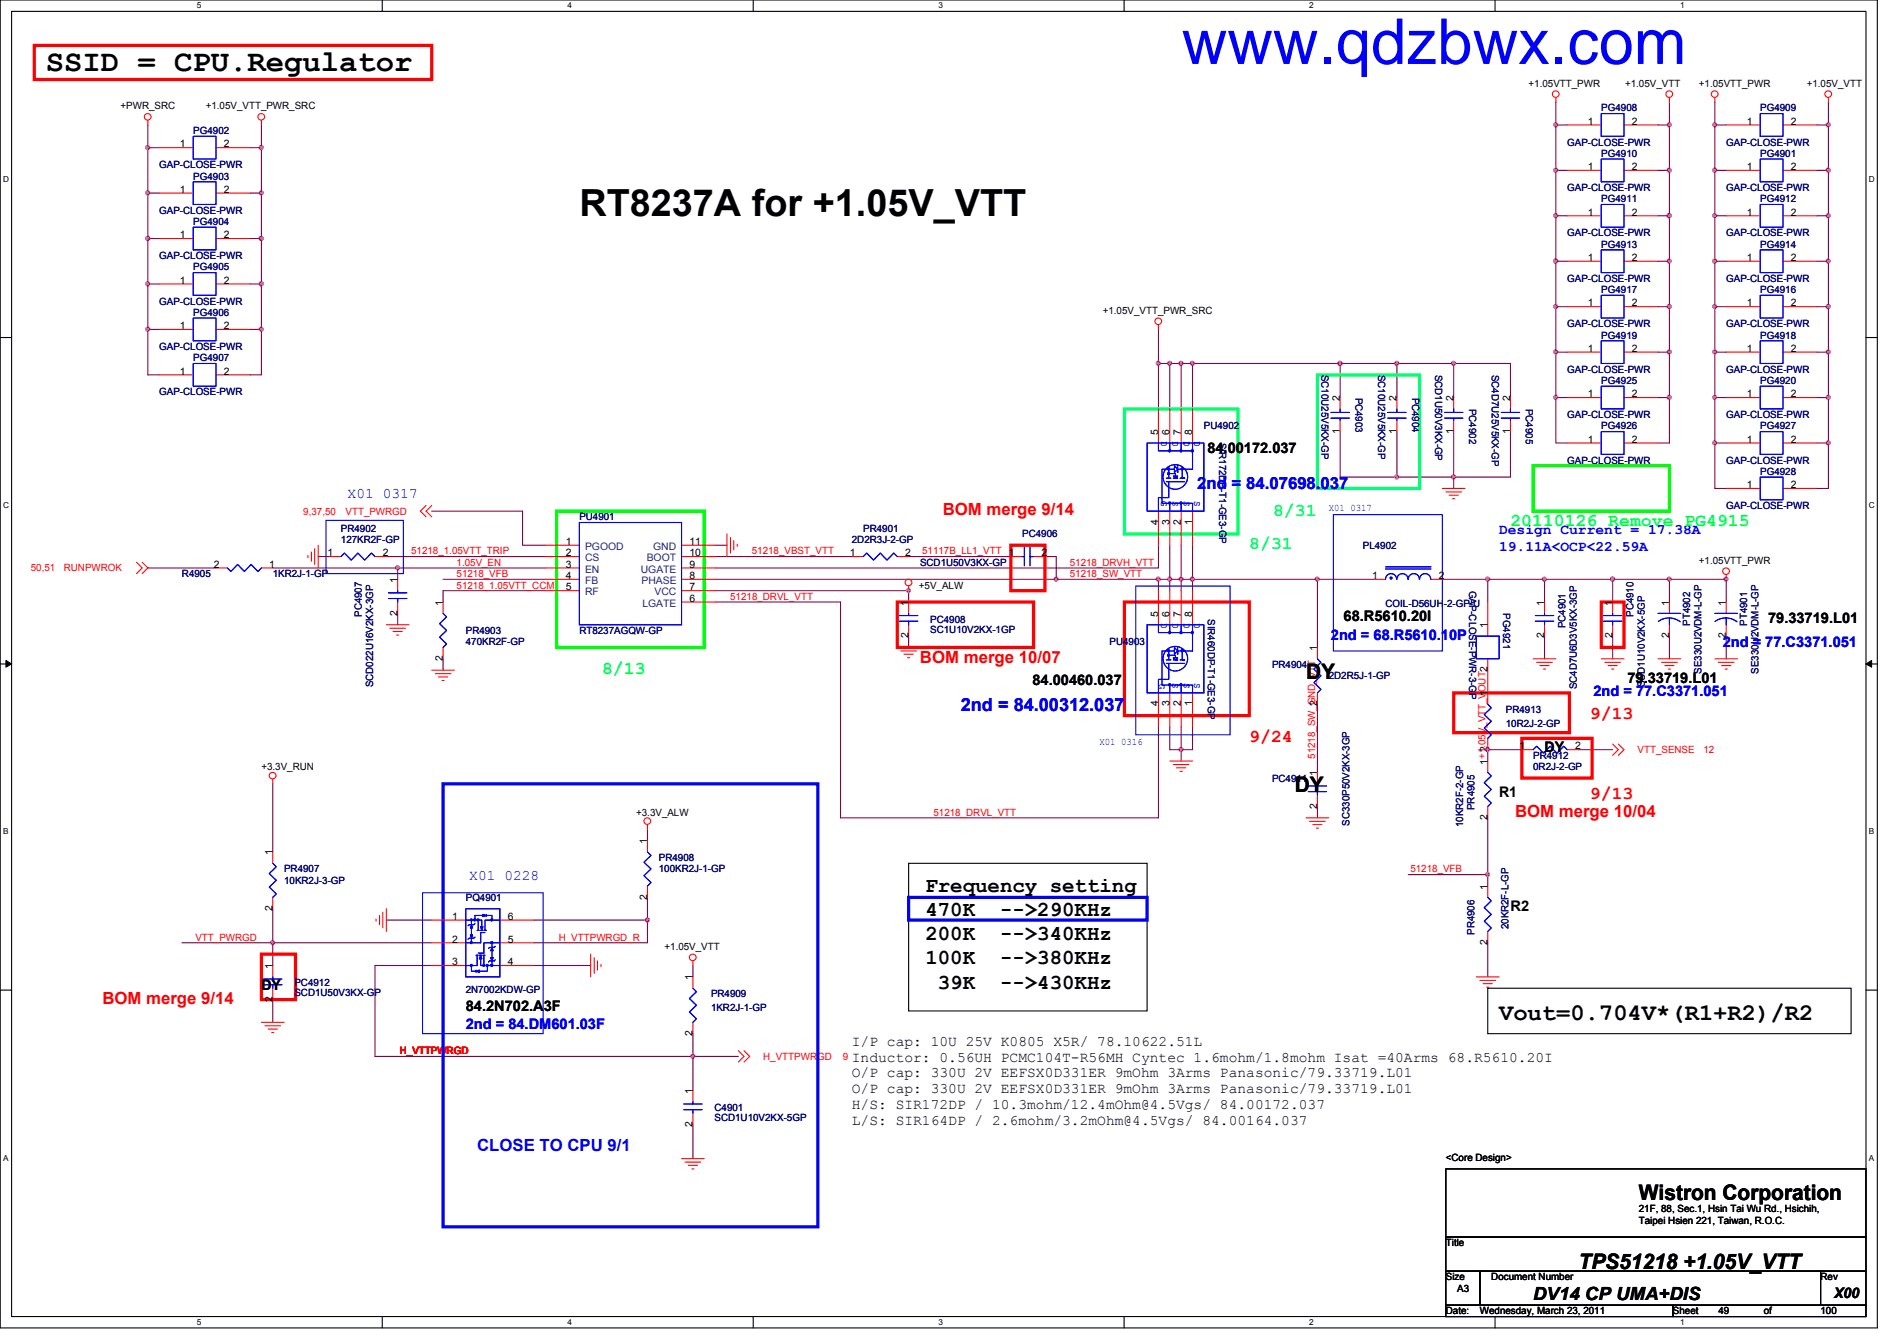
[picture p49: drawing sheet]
<svg xmlns="http://www.w3.org/2000/svg" width="297mm" height="210mm" viewBox="0 0 297 210" stroke-linecap="round" stroke-linejoin="round" font-family="sans-serif">
<defs><g id="words">
<text font-size="9.9" fill="#00f" x="185" y="10">www.qdzbwx.com</text>
<text font-size="5.8" x="90.7" y="33.9">RT8237A for +1.05V_VTT</text>
<text font-size="4.8" x="7.2" y="11.1">SSID = CPU.Regulator</text>
<text font-size="3.7" x="234.7" y="159.6">Vout=0.704V*(R1+R2)/R2</text>
<g font-size="3.3">
<text x="204.5" y="106.3">DY</text>
<text x="202.7" y="124">DY</text>
<text x="144.9" y="139.7">Frequency setting</text>
<text x="144.9" y="143.4">470K</text>
<text x="156.6" y="143.4">--&gt;290KHz</text>
<text x="144.9" y="147.2">200K</text>
<text x="156.6" y="147.2">--&gt;340KHz</text>
<text x="144.9" y="151">100K</text>
<text x="146.8" y="154.7">39K</text>
<text x="156.6" y="151">--&gt;380KHz</text>
<text x="156.6" y="154.7">--&gt;430KHz</text>
<text x="256.6" y="187.9">Wistron Corporation</text>
<text x="247.2" y="198.6">TPS51218 +1.05V_VTT</text>
</g>
<g font-size="2.8" fill="#00ff80">
<text x="199.3" y="80.8">8/31</text>
<text x="195.6" y="85.9">8/31</text>
</g>
<g font-size="2.8" fill="#00ff40">
<text x="236.5" y="82.4">20110126 Remove PG4915</text>
<text x="94.3" y="105.5">8/13</text>
</g>
<text font-size="2.8" fill="#00f" x="150.4" y="111.3">2nd = 84.00312.037</text>
<g font-size="2.8" fill="#f00">
<text x="249" y="112.6">9/13</text>
<text x="195.6" y="116.2">9/24</text>
<text x="249" y="125.1">9/13</text>
</g>
<text font-size="2.8" x="240.1" y="203.5">DV14 CP UMA+DIS</text>
<g font-size="2.6" fill="#00f">
<text x="187.4" y="76.5">2nd = 84.07698.037</text>
<text x="74.7" y="180.2">CLOSE TO CPU 9/1</text>
</g>
<g font-size="2.6" fill="#f00">
<text x="147.6" y="80.6">BOM merge 9/14</text>
<text x="144.1" y="103.8">BOM merge 10/07</text>
<text x="237.2" y="127.9">BOM merge 10/04</text>
<text x="16" y="157.1">BOM merge 9/14</text>
</g>
<g font-size="2.3">
<text x="189.1" y="70.9">84.00172.037</text>
<text x="210.4" y="97.2">68.R5610.20I</text>
<text x="276.9" y="97.6">79.33719.L01</text>
<text x="161.7" y="107.2">84.00460.037</text>
<text x="254.8" y="106.8">79.33719.L01</text>
<text x="241.8" y="117.7">DY</text>
<text x="234.7" y="124.8">R1</text>
<text x="236.5" y="142.6">R2</text>
<text x="40.9" y="155">DY</text>
<text x="72.9" y="158.2">84.2N702.A3F</text>
<text x="133.4" y="163.7">I/P cap: 10U 25V K0805 X5R/ 78.10622.51L</text>
<text x="133.4" y="166.2">Inductor: 0.56UH PCMC104T-R56MH Cyntec 1.6mohm/1.8mohm Isat =40Arms 68.R5610.20I</text>
<text x="133.4" y="168.7">O/P cap: 330U 2V EEFSX0D331ER 9mOhm 3Arms Panasonic/79.33719.L01</text>
<text x="133.4" y="171.2">O/P cap: 330U 2V EEFSX0D331ER 9mOhm 3Arms Panasonic/79.33719.L01</text>
<text x="133.4" y="173.7">H/S: SIR172DP / 10.3mohm/12.4mOhm@4.5Vgs/ 84.00172.037</text>
<text x="133.4" y="176.1">L/S: SIR164DP / 2.6mohm/3.2mOhm@4.5Vgs/ 84.00164.037</text>
<text x="287.2" y="203.2">X00</text>
</g>
<g font-size="2.3" fill="#00f">
<text x="54.4" y="78">X01 0317</text>
<text x="234.7" y="83.7">Design Current = 17.38A</text>
<text x="234.7" y="86.2">19.11A&lt;OCP&lt;22.59A</text>
<text x="208.4" y="100.2">2nd = 68.R5610.10P</text>
<text x="269.7" y="101.3">2nd = 77.C3371.051</text>
<text x="249.5" y="109">2nd = 77.C3371.051</text>
<text x="73.5" y="137.7">X01 0228</text>
<text x="72.9" y="161.1">2nd = 84.DM601.03F</text>
</g>
<g font-size="1.6">
<text x="18.9" y="17.1">+PWR_SRC</text>
<text x="32.2" y="17.1">+1.05V_VTT_PWR_SRC</text>
<text x="239.3" y="13.5">+1.05VTT_PWR</text>
<text x="254.5" y="13.5">+1.05V_VTT</text>
<text x="266" y="13.5">+1.05VTT_PWR</text>
<text x="282.9" y="13.5">+1.05V_VTT</text>
<text x="28.1" y="23.1">1</text>
<text x="35" y="23.1">2</text>
<text x="248.6" y="19.5">1</text>
<text x="255.5" y="19.5">2</text>
<text x="273.5" y="19.5">1</text>
<text x="280.4" y="19.5">2</text>
<text x="248.6" y="26.6">1</text>
<text x="255.5" y="26.6">2</text>
<text x="273.5" y="26.6">1</text>
<text x="280.4" y="26.6">2</text>
<text x="28.1" y="30.2">1</text>
<text x="35" y="30.2">2</text>
<text x="248.6" y="33.7">1</text>
<text x="255.5" y="33.7">2</text>
<text x="273.5" y="33.7">1</text>
<text x="280.4" y="33.7">2</text>
<text x="28.1" y="37.3">1</text>
<text x="35" y="37.3">2</text>
<text x="248.6" y="40.9">1</text>
<text x="255.5" y="40.9">2</text>
<text x="273.5" y="40.9">1</text>
<text x="280.4" y="40.9">2</text>
<text x="28.1" y="44.4">1</text>
<text x="35" y="44.4">2</text>
<text x="248.6" y="48">1</text>
<text x="255.5" y="48">2</text>
<text x="273.5" y="48">1</text>
<text x="280.4" y="48">2</text>
<text x="28.1" y="51.5">1</text>
<text x="35" y="51.5">2</text>
<text x="172.7" y="49.1">+1.05V_VTT_PWR_SRC</text>
<text x="28.1" y="58.6">1</text>
<text x="35" y="58.6">2</text>
<text x="248.6" y="55.1">1</text>
<text x="255.5" y="55.1">2</text>
<text x="273.5" y="55.1">1</text>
<text x="280.4" y="55.1">2</text>
<text x="209.8" y="62.8" transform="rotate(-90 209.8 62.8)">2</text>
<text x="218.7" y="62.8" transform="rotate(-90 218.7 62.8)">2</text>
<text x="227.6" y="62.8" transform="rotate(-90 227.6 62.8)">2</text>
<text x="236.5" y="62.8" transform="rotate(-90 236.5 62.8)">2</text>
<text x="248.6" y="62.2">1</text>
<text x="255.5" y="62.2">2</text>
<text x="273.5" y="62.2">1</text>
<text x="280.4" y="62.2">2</text>
<text x="181.4" y="68.1" transform="rotate(-90 181.4 68.1)">5</text>
<text x="183.1" y="68.1" transform="rotate(-90 183.1 68.1)">6</text>
<text x="184.9" y="68.1" transform="rotate(-90 184.9 68.1)">7</text>
<text x="186.7" y="68.1" transform="rotate(-90 186.7 68.1)">8</text>
<text x="209.8" y="67.9" transform="rotate(-90 209.8 67.9)">1</text>
<text x="218.7" y="67.9" transform="rotate(-90 218.7 67.9)">1</text>
<text x="227.6" y="67.9" transform="rotate(-90 227.6 67.9)">1</text>
<text x="236.5" y="67.9" transform="rotate(-90 236.5 67.9)">1</text>
<text x="248.6" y="69.3">1</text>
<text x="255.5" y="69.3">2</text>
<text x="273.5" y="69.3">1</text>
<text x="280.4" y="69.3">2</text>
<text x="273.5" y="76.4">1</text>
<text x="280.4" y="76.4">2</text>
<text x="181.4" y="82.1" transform="rotate(-90 181.4 82.1)">4</text>
<text x="183.1" y="82.1" transform="rotate(-90 183.1 82.1)">3</text>
<text x="184.9" y="82.1" transform="rotate(-90 184.9 82.1)">2</text>
<text x="186.7" y="82.1" transform="rotate(-90 186.7 82.1)">1</text>
<text x="33.5" y="88.9">2</text>
<text x="42.2" y="88.9">1</text>
<text x="51.3" y="87.1">1</text>
<text x="59.9" y="87.1">2</text>
<text x="88.6" y="85.3">1</text>
<text x="88.6" y="87.1">2</text>
<text x="88.6" y="88.9">3</text>
<text x="107.9" y="85.3">11</text>
<text x="107.9" y="87.1">10</text>
<text x="107.9" y="88.9">9</text>
<text x="133.1" y="87.1">1</text>
<text x="141.7" y="87.1">2</text>
<text x="163.1" y="87.1">2</text>
<text x="266" y="88.2">+1.05VTT_PWR</text>
<text x="62.2" y="91.2" transform="rotate(-90 62.2 91.2)">1</text>
<text x="69.3" y="94.8" transform="rotate(-90 69.3 94.8)">1</text>
<text x="88.6" y="90.6">4</text>
<text x="88.6" y="92.4">5</text>
<text x="107.9" y="94.2">6</text>
<text x="107.9" y="92.4">7</text>
<text x="107.9" y="90.6">8</text>
<text x="142.2" y="94.8" transform="rotate(-90 142.2 94.8)">1</text>
<text x="143.9" y="92.1">+5V_ALW</text>
<text x="214.8" y="90.6">1</text>
<text x="225.3" y="90.6">2</text>
<text x="241.8" y="94.8" transform="rotate(-90 241.8 94.8)">1</text>
<text x="252.5" y="94.8" transform="rotate(-90 252.5 94.8)">1</text>
<text x="261.4" y="94.8" transform="rotate(-90 261.4 94.8)">1</text>
<text x="270.3" y="94.8" transform="rotate(-90 270.3 94.8)">1</text>
<text x="62.2" y="96.4" transform="rotate(-90 62.2 96.4)">2</text>
<text x="142.2" y="99.9" transform="rotate(-90 142.2 99.9)">2</text>
<text x="181.4" y="96.6" transform="rotate(-90 181.4 96.6)">5</text>
<text x="183.1" y="96.6" transform="rotate(-90 183.1 96.6)">6</text>
<text x="184.9" y="96.6" transform="rotate(-90 184.9 96.6)">7</text>
<text x="186.7" y="96.6" transform="rotate(-90 186.7 96.6)">8</text>
<text x="206.2" y="101.9" transform="rotate(-90 206.2 101.9)">1</text>
<text x="232.9" y="98.3" transform="rotate(-90 232.9 98.3)">1</text>
<text x="241.8" y="99.9" transform="rotate(-90 241.8 99.9)">2</text>
<text x="252.5" y="99.9" transform="rotate(-90 252.5 99.9)">2</text>
<text x="261.4" y="99.9" transform="rotate(-90 261.4 99.9)">2</text>
<text x="270.3" y="99.9" transform="rotate(-90 270.3 99.9)">2</text>
<text x="69.3" y="103.5" transform="rotate(-90 69.3 103.5)">2</text>
<text x="181.4" y="110.6" transform="rotate(-90 181.4 110.6)">4</text>
<text x="183.1" y="110.6" transform="rotate(-90 183.1 110.6)">3</text>
<text x="184.9" y="110.6" transform="rotate(-90 184.9 110.6)">2</text>
<text x="186.7" y="110.6" transform="rotate(-90 186.7 110.6)">1</text>
<text x="206.2" y="110.6" transform="rotate(-90 206.2 110.6)">2</text>
<text x="232.9" y="109" transform="rotate(-90 232.9 109)">1</text>
<text x="232.9" y="119.7" transform="rotate(-90 232.9 119.7)">1+1.05V_VTT_VOUT2</text>
<text x="232.9" y="117.7" transform="rotate(-90 232.9 117.7)">2</text>
<text x="238" y="117.3">1</text>
<text x="246.6" y="117.3">2</text>
<text x="40.9" y="120.6">+3.3V_RUN</text>
<text x="206.2" y="121.5" transform="rotate(-90 206.2 121.5)">1</text>
<text x="99.6" y="127.7">+3.3V_ALW</text>
<text x="206.2" y="126.6" transform="rotate(-90 206.2 126.6)">2</text>
<text x="232.9" y="128.4" transform="rotate(-90 232.9 128.4)">2</text>
<text x="42.7" y="133.9" transform="rotate(-90 42.7 133.9)">1</text>
<text x="101.3" y="132.1" transform="rotate(-90 101.3 132.1)">1</text>
<text x="42.7" y="142.6" transform="rotate(-90 42.7 142.6)">2</text>
<text x="70.8" y="144">1</text>
<text x="79.5" y="144">6</text>
<text x="101.3" y="140.8" transform="rotate(-90 101.3 140.8)">2</text>
<text x="232.9" y="139.2" transform="rotate(-90 232.9 139.2)">1</text>
<text x="70.8" y="147.5">2</text>
<text x="79.5" y="147.5">5</text>
<text x="104.1" y="148.7">+1.05V_VTT</text>
<text x="232.9" y="147.9" transform="rotate(-90 232.9 147.9)">2</text>
<text x="42.7" y="151.7" transform="rotate(-90 42.7 151.7)">1</text>
<text x="70.8" y="151.1">3</text>
<text x="79.5" y="151.1">4</text>
<text x="108.5" y="153.5" transform="rotate(-90 108.5 153.5)">1</text>
<text x="42.7" y="156.8" transform="rotate(-90 42.7 156.8)">2</text>
<text x="108.5" y="162.1" transform="rotate(-90 108.5 162.1)">2</text>
<text x="108.5" y="171.2" transform="rotate(-90 108.5 171.2)">1</text>
<text x="108.5" y="176.4" transform="rotate(-90 108.5 176.4)">2</text>
<text x="226.4" y="181.7">&lt;Core Design&gt;</text>
<text x="256.6" y="189.7">21F, 88, Sec.1, Hsin Tai Wu Rd., Hsichih,</text>
<text x="256.6" y="191.6">Taipei Hsien 221, Taiwan, R.O.C.</text>
<text x="226.4" y="195.1">Title</text>
<text x="226.4" y="200.4">Size</text>
<text x="228.2" y="202.2">A3</text>
<text x="233.5" y="200.4">Document Number</text>
<text x="285.1" y="200.4">Rev</text>
<text x="226.4" y="205.7">Date:</text>
<text x="231.7" y="205.7">Wednesday, March 23, 2011</text>
<text x="262" y="205.7">Sheet</text>
<text x="269.1" y="205.7">49</text>
<text x="276.2" y="205.7">of</text>
<text x="285.1" y="205.7">100</text>
</g>
<g font-size="1.6" fill="#000080">
<text x="250.7" y="17.4">PG4908</text>
<text x="275.6" y="17.4">PG4909</text>
<text x="30.3" y="21">PG4902</text>
<text x="245.4" y="22.8">GAP-CLOSE-PWR</text>
<text x="270.3" y="22.8">GAP-CLOSE-PWR</text>
<text x="24.9" y="26.3">GAP-CLOSE-PWR</text>
<text x="30.3" y="28.1">PG4903</text>
<text x="245.4" y="29.9">GAP-CLOSE-PWR</text>
<text x="250.7" y="24.6">PG4910</text>
<text x="270.3" y="29.9">GAP-CLOSE-PWR</text>
<text x="275.6" y="24.6">PG4901</text>
<text x="24.9" y="33.4">GAP-CLOSE-PWR</text>
<text x="30.3" y="35.2">PG4904</text>
<text x="250.7" y="31.7">PG4911</text>
<text x="275.6" y="31.7">PG4912</text>
<text x="24.9" y="40.6">GAP-CLOSE-PWR</text>
<text x="245.4" y="37">GAP-CLOSE-PWR</text>
<text x="250.7" y="38.8">PG4913</text>
<text x="270.3" y="37">GAP-CLOSE-PWR</text>
<text x="275.6" y="38.8">PG4914</text>
<text x="24.9" y="47.7">GAP-CLOSE-PWR</text>
<text x="30.3" y="42.3">PG4905</text>
<text x="245.4" y="44.1">GAP-CLOSE-PWR</text>
<text x="250.7" y="45.9">PG4917</text>
<text x="270.3" y="44.1">GAP-CLOSE-PWR</text>
<text x="275.6" y="45.9">PG4916</text>
<text x="30.3" y="49.4">PG4906</text>
<text x="245.4" y="51.2">GAP-CLOSE-PWR</text>
<text x="250.7" y="53">PG4919</text>
<text x="270.3" y="51.2">GAP-CLOSE-PWR</text>
<text x="275.6" y="53">PG4918</text>
<text x="24.9" y="54.8">GAP-CLOSE-PWR</text>
<text x="30.3" y="56.6">PG4907</text>
<text x="206.9" y="58.7" transform="rotate(90 206.9 58.7)">SC10U25V5KX-GP</text>
<text x="215.8" y="58.7" transform="rotate(90 215.8 58.7)">SC10U25V5KX-GP</text>
<text x="224.7" y="58.7" transform="rotate(90 224.7 58.7)">SCD1U50V3KX-GP</text>
<text x="233.6" y="58.7" transform="rotate(90 233.6 58.7)">SC4D7U25V5KX-GP</text>
<text x="245.4" y="58.3">GAP-CLOSE-PWR</text>
<text x="270.3" y="58.3">GAP-CLOSE-PWR</text>
<text x="24.9" y="61.9">GAP-CLOSE-PWR</text>
<text x="212.3" y="62.2" transform="rotate(90 212.3 62.2)">PC4903</text>
<text x="221.1" y="62.2" transform="rotate(90 221.1 62.2)">PC4904</text>
<text x="230" y="64" transform="rotate(90 230 64)">PC4902</text>
<text x="238.9" y="64" transform="rotate(90 238.9 64)">PC4905</text>
<text x="245.4" y="65.4">GAP-CLOSE-PWR</text>
<text x="250.7" y="60.1">PG4925</text>
<text x="270.3" y="65.4">GAP-CLOSE-PWR</text>
<text x="275.6" y="60.1">PG4920</text>
<text x="188.5" y="67.2">PU4902</text>
<text x="190.9" y="69.3" transform="rotate(90 190.9 69.3)">SIR172DP-T1-GE3-GP</text>
<text x="250.7" y="67.2">PG4926</text>
<text x="275.6" y="67.2">PG4927</text>
<text x="245.4" y="72.6">GAP-CLOSE-PWR</text>
<text x="270.3" y="72.6">GAP-CLOSE-PWR</text>
<text x="275.6" y="74.3">PG4928</text>
<text x="53.4" y="83.2">PR4902</text>
<text x="90.7" y="81.4">PU4901</text>
<text x="135.2" y="83.2">PR4901</text>
<text x="270.3" y="79.7">GAP-CLOSE-PWR</text>
<text x="53.4" y="85">127KR2F-GP</text>
<text x="133.4" y="85">2D2R3J-2-GP</text>
<text x="144.1" y="88.6">SCD1U50V3KX-GP</text>
<text x="160.1" y="84.1">PC4906</text>
<text x="213.4" y="85.9">PL4902</text>
<text x="28.5" y="90.3">R4905</text>
<text x="42.7" y="90.3">1KR2J-1-GP</text>
<text x="217" y="95">COIL-D56UH-2-GP-U</text>
<text x="230" y="92.5" transform="rotate(90 230 92.5)">GAP-CLOSE-PWR-3-GP</text>
<text x="56.6" y="96.6" transform="rotate(-90 56.6 96.6)">PC4907</text>
<text x="72.9" y="99.2">PR4903</text>
<text x="72.9" y="101">470KR2F-GP</text>
<text x="90.7" y="99.2">RT8237AGQW-GP</text>
<text x="145.7" y="97.5">PC4908</text>
<text x="145.7" y="99.1">SC1U10V2KX-1GP</text>
<text x="173.7" y="101">PU4903</text>
<text x="189.1" y="96.9" transform="rotate(90 189.1 96.9)">SIR460DP-T1-GE3-GP</text>
<text x="235.4" y="96" transform="rotate(90 235.4 96)">PG4921</text>
<text x="245.1" y="98.3" transform="rotate(-90 245.1 98.3)">PC4901</text>
<text x="255.8" y="96.6" transform="rotate(-90 255.8 96.6)">PC4910</text>
<text x="264.7" y="98" transform="rotate(-90 264.7 98)">PT4902</text>
<text x="273.6" y="98" transform="rotate(-90 273.6 98)">PT4901</text>
<text x="58.4" y="107.6" transform="rotate(-90 58.4 107.6)">SCD022U16V2KX-3GP</text>
<text x="199.2" y="104.6">PR4904</text>
<text x="208.1" y="106.3">2D2R5J-1-GP</text>
<text x="246.9" y="107.9" transform="rotate(-90 246.9 107.9)">SC4D7U6D3V5KX-3GP</text>
<text x="257.6" y="107.6" transform="rotate(-90 257.6 107.6)">SCD1U10V2KX-5GP</text>
<text x="266.4" y="105.5" transform="rotate(-90 266.4 105.5)">SE330U2VDM-L-GP</text>
<text x="275.3" y="105.5" transform="rotate(-90 275.3 105.5)">SE330U2VDM-L-GP</text>
<text x="235.8" y="111.7">PR4913</text>
<text x="235.8" y="113.8">10R2J-2-GP</text>
<text x="240.1" y="118.8">PR4912</text>
<text x="199.2" y="122.3">PC4911</text>
<text x="240.1" y="120.6">0R2J-2-GP</text>
<text x="211.3" y="129.2" transform="rotate(-90 211.3 129.2)">SC330P50V2KX-3GP</text>
<text x="229.1" y="129.5" transform="rotate(-90 229.1 129.5)">10KR2F-2-GP</text>
<text x="230.9" y="126.8" transform="rotate(-90 230.9 126.8)">PR4905</text>
<text x="44.5" y="136.6">PR4907</text>
<text x="103.2" y="134.8">PR4908</text>
<text x="103.2" y="136.6">100KR2J-1-GP</text>
<text x="44.5" y="138.3">10KR2J-3-GP</text>
<text x="72.9" y="141">PQ4901</text>
<text x="230.9" y="146.3" transform="rotate(-90 230.9 146.3)">PR4906</text>
<text x="236.2" y="145.5" transform="rotate(-90 236.2 145.5)">20KR2F-L-GP</text>
<text x="46.1" y="154.3">PC4912</text>
<text x="46.1" y="156">SCD1U50V3KX-GP</text>
<text x="72.9" y="155.4">2N7002KDW-GP</text>
<text x="111.3" y="156.1">PR4909</text>
<text x="111.3" y="158.2">1KR2J-1-GP</text>
<text x="111.9" y="173.9">C4901</text>
<text x="111.9" y="175.5">SCD1U10V2KX-5GP</text>
</g>
<g font-size="1.6" fill="#00f">
<text x="181.8" y="69" transform="rotate(90 181.8 69)">D</text>
<text x="183.6" y="69" transform="rotate(90 183.6 69)">D</text>
<text x="185.4" y="69" transform="rotate(90 185.4 69)">D</text>
<text x="187" y="69" transform="rotate(90 187 69)">D</text>
<text x="181.8" y="78.4" transform="rotate(90 181.8 78.4)">G</text>
<text x="183.6" y="78.4" transform="rotate(90 183.6 78.4)">S</text>
<text x="185.4" y="78.4" transform="rotate(90 185.4 78.4)">S</text>
<text x="187" y="78.4" transform="rotate(90 187 78.4)">S</text>
<text x="208.1" y="80">X01 0317</text>
<text x="181.8" y="97.5" transform="rotate(90 181.8 97.5)">D</text>
<text x="183.6" y="97.5" transform="rotate(90 183.6 97.5)">D</text>
<text x="185.4" y="97.5" transform="rotate(90 185.4 97.5)">D</text>
<text x="187" y="97.5" transform="rotate(90 187 97.5)">D</text>
<text x="181.5" y="107" transform="rotate(90 181.5 107)">G</text>
<text x="183.6" y="106.8" transform="rotate(90 183.6 106.8)">S</text>
<text x="185.4" y="106.8" transform="rotate(90 185.4 106.8)">S</text>
<text x="187" y="106.8" transform="rotate(90 187 106.8)">S</text>
<text x="172.2" y="116.6">X01 0316</text>
</g>
<g font-size="1.6" fill="#f00">
<text x="47.5" y="80.6">9,37,50</text>
<text x="54.1" y="80.6">VTT_PWRGD</text>
<text x="4.8" y="89.5">50,51</text>
<text x="10" y="89.5">RUNPWROK</text>
<text x="64.4" y="86.8">51218_1.05VTT_TRIP</text>
<text x="71.5" y="88.6">1.05V_EN</text>
<text x="117.7" y="86.8">51218_VBST_VTT</text>
<text x="144.4" y="86.8">51117B_LL1_VTT 1</text>
<text x="167.5" y="88.6">51218_DRVH_VTT</text>
<text x="71.5" y="92.1">51218_1.05VTT_CCM</text>
<text x="71.5" y="90.3">51218_VFB</text>
<text x="114.3" y="93.9">51218_DRVL_VTT</text>
<text x="167.5" y="90.3">51218_SW_VTT</text>
<text x="205.9" y="118.8" transform="rotate(-90 205.9 118.8)">51218_SW_GND_VTT</text>
<text x="256.4" y="117.9">VTT_SENSE</text>
<text x="266.7" y="117.9">12</text>
<text x="146.2" y="127.7">51218_DRVL_VTT</text>
<text x="220.8" y="136.6">51218_VFB</text>
<text x="30.6" y="147.2">VTT_PWRGD</text>
<text x="87.5" y="147.2">H_VTTPWRGD_R</text>
<text x="62.6" y="165">H_VTTPWRGD</text>
<text x="119.5" y="165.9">H_VTTPWRGD</text>
<text x="131.9" y="165.9">9</text>
</g>
<g font-size="1.6" fill="#004080">
<text x="91.6" y="86.1">PGOOD</text>
<text x="91.6" y="87.8">CS</text>
<text x="91.6" y="89.6">EN</text>
<text x="100.3" y="89.6">UGATE</text>
<text x="101.3" y="87.8">BOOT</text>
<text x="102.3" y="86.1">GND</text>
<text x="91.6" y="91.4">FB</text>
<text x="91.6" y="93.2">RF</text>
<text x="100.5" y="91.4">PHASE</text>
<text x="100.6" y="95">LGATE</text>
<text x="102.5" y="93.2">VCC</text>
</g>
<g font-size="1.3">
<text x="30.8" y="1.3">5</text>
<text x="88.9" y="1.3">4</text>
<text x="146.9" y="1.3">3</text>
<text x="205" y="1.3">2</text>
<text x="263.1" y="1.3">1</text>
<text x=".5" y="28.4">D</text>
<text x="292.6" y="28.4">D</text>
<text x=".5" y="79.5">C</text>
<text x="292.6" y="79.5">C</text>
<text x=".5" y="130.6">B</text>
<text x="292.6" y="130.6">B</text>
<text x=".5" y="181.7">A</text>
<text x="292.6" y="181.7">A</text>
<text x="30.8" y="207.4">5</text>
<text x="88.9" y="207.4">4</text>
<text x="146.9" y="207.4">3</text>
<text x="205" y="207.4">2</text>
<text x="263.1" y="207.4">1</text>
</g>
</g></defs>
<path d="M0 0h294v207.9h-294zM1.8 1.8h290.4v204.3h-290.4z" fill="none" stroke="#000" stroke-width=".17"/>
<g fill="#fff">
<path d="M30.8 .2h.7v1.4h-.7z"/>
<path d="M30.8 206.2h.7v1.4h-.7z"/>
</g>
<path d="M59.9 0v1.8M59.9 206.1v1.8" fill="none" stroke="#000" stroke-width=".17"/>
<g fill="#fff">
<path d="M88.9 .2h.6v1.4h-.6z"/>
<path d="M88.9 206.2h.6v1.4h-.6z"/>
</g>
<path d="M117.9 0v1.8M117.9 206.1v1.8" fill="none" stroke="#000" stroke-width=".17"/>
<g fill="#fff">
<path d="M146.9 .2h.7v1.4h-.7z"/>
<path d="M146.9 206.2h.7v1.4h-.7z"/>
</g>
<path d="M176 0v1.8M176 206.1v1.8" fill="none" stroke="#000" stroke-width=".17"/>
<g fill="#fff">
<path d="M205 .2h.7v1.4h-.7z"/>
<path d="M205 206.2h.7v1.4h-.7z"/>
</g>
<path d="M234.1 0v1.8M234.1 206.1v1.8" fill="none" stroke="#000" stroke-width=".17"/>
<g fill="#fff">
<path d="M263.1 .2h.7v1.4h-.7z"/>
<path d="M263.1 206.2h.7v1.4h-.7z"/>
<path d="M.5 27.3h.9v1.4h-.9z"/>
<path d="M292.6 27.3h.9v1.4h-.9z"/>
<path d="M.5 78.4h.9v1.4h-.9z"/>
<path d="M292.6 78.4h.9v1.4h-.9z"/>
</g>
<path d="M0 52.8h1.8M292.2 52.8h1.8" fill="none" stroke="#000" stroke-width=".17"/>
<g fill="#fff">
<path d="M.5 129.5h.8v1.4h-.8z"/>
<path d="M292.6 129.5h.9v1.4h-.9z"/>
</g>
<path d="M0 103.9h1.8M292.2 103.9h1.8" fill="none" stroke="#000" stroke-width=".17"/>
<path d="M.9 103.4l.9 .5-.9 .5zM292.2 103.9l.9-.5v1z" fill="#000"/>
<path d="M.9 103.4l.9 .5-.9 .5zM292.2 103.9l.9-.5v1z" fill="none" stroke="#000" stroke-width=".16"/>
<g fill="#fff">
<path d="M.5 180.5h.8v1.4h-.8z"/>
<path d="M292.6 180.5h.9v1.4h-.9z"/>
</g>
<path d="M0 155h1.8M292.2 155h1.8" fill="none" stroke="#000" stroke-width=".17"/>
<path d="M186.7 90.7h19.6" fill="none" stroke="#800040" stroke-width=".17"/>
<circle cx="186.7" cy="90.7" r=".32" fill="#f0f"/>
<circle cx="186.7" cy="90.7" r=".32" fill="none" stroke="#f0f" stroke-width=".17"/>
<path d="M209.8 74.7h8.9M261.4 62.2v7.1h-1.8M185 90.7v1.8M233 117.3v1.8" fill="none" stroke="#800040" stroke-width=".17"/>
<circle cx="261.4" cy="62.2" r=".32" fill="#f0f"/>
<circle cx="261.4" cy="62.2" r=".32" fill="none" stroke="#f0f" stroke-width=".17"/>
<path d="M245.4 62.2h-1.8v7.1h1.8M259.6 62.2h1.8M268.5 69.3v7.2h1.8" fill="none" stroke="#800040" stroke-width=".17"/>
<circle cx="243.6" cy="62.2" r=".32" fill="#f0f"/>
<circle cx="243.6" cy="62.2" r=".32" fill="none" stroke="#f0f" stroke-width=".17"/>
<path d="M286.3 69.3v7.2" fill="none" stroke="#800040" stroke-width=".17"/>
<circle cx="286.3" cy="69.3" r=".32" fill="#f0f"/>
<circle cx="286.3" cy="69.3" r=".32" fill="none" stroke="#f0f" stroke-width=".17"/>
<path d="M243.6 19.6h1.8M259.6 19.6h1.8M259.6 26.7h1.8M261.4 33.8v7.1M268.5 69.3h1.8M284.5 69.3h1.8M163.6 87.1h1.8" fill="none" stroke="#800040" stroke-width=".17"/>
<circle cx="261.4" cy="33.8" r=".32" fill="#f0f"/>
<circle cx="261.4" cy="33.8" r=".32" fill="none" stroke="#f0f" stroke-width=".17"/>
<path d="M259.6 33.8h1.8" fill="none" stroke="#800040" stroke-width=".17"/>
<circle cx="261.4" cy="33.8" r=".32" fill="#f0f"/>
<circle cx="261.4" cy="33.8" r=".32" fill="none" stroke="#f0f" stroke-width=".17"/>
<path d="M243.6 33.8v7.1" fill="none" stroke="#800040" stroke-width=".17"/>
<circle cx="243.6" cy="40.9" r=".32" fill="#f0f"/>
<circle cx="243.6" cy="40.9" r=".32" fill="none" stroke="#f0f" stroke-width=".17"/>
<circle cx="243.6" cy="33.8" r=".32" fill="#f0f"/>
<circle cx="243.6" cy="33.8" r=".32" fill="none" stroke="#f0f" stroke-width=".17"/>
<path d="M243.6 26.7h1.8M261.4 40.9v7.1h-1.8" fill="none" stroke="#800040" stroke-width=".17"/>
<circle cx="261.4" cy="40.9" r=".32" fill="#f0f"/>
<circle cx="261.4" cy="40.9" r=".32" fill="none" stroke="#f0f" stroke-width=".17"/>
<path d="M261.4 16v3.6M259.6 40.9h1.8" fill="none" stroke="#800040" stroke-width=".17"/>
<circle cx="261.4" cy="19.5" r=".32" fill="#f0f"/>
<circle cx="261.4" cy="19.5" r=".32" fill="none" stroke="#f0f" stroke-width=".17"/>
<path d="M243.6 16v3.6" fill="none" stroke="#800040" stroke-width=".17"/>
<circle cx="243.6" cy="19.5" r=".32" fill="#f0f"/>
<circle cx="243.6" cy="19.5" r=".32" fill="none" stroke="#f0f" stroke-width=".17"/>
<path d="M243.6 19.6v7.1M261.4 19.6v7.1M243.6 40.9v7.1h1.8M131.6 94.2v33.8M261.4 99.6v3.5" fill="none" stroke="#800040" stroke-width=".17"/>
<circle cx="243.6" cy="40.9" r=".32" fill="#f0f"/>
<circle cx="243.6" cy="40.9" r=".32" fill="none" stroke="#f0f" stroke-width=".17"/>
<path d="M261.4 90.7h8.9" fill="none" stroke="#800040" stroke-width=".17"/>
<circle cx="261.4" cy="90.7" r=".32" fill="#f0f"/>
<circle cx="261.4" cy="90.7" r=".32" fill="none" stroke="#f0f" stroke-width=".17"/>
<path d="M243.6 40.9h1.8M81.8 80v5.3M85.4 92.5h-16v1.7M142.3 87.1h16M165.4 87.1v3.6M181.4 85.3v3.6M206.3 90.7v10.6M241.8 90.7h10.7M241.8 99.6v3.5M252.5 99.6v3.5M270.3 99.6v3.5M69.4 103.1v1.8" fill="none" stroke="#800040" stroke-width=".17"/>
<circle cx="252.5" cy="90.7" r=".32" fill="#f0f"/>
<circle cx="252.5" cy="90.7" r=".32" fill="none" stroke="#f0f" stroke-width=".17"/>
<circle cx="241.8" cy="90.7" r=".32" fill="#f0f"/>
<circle cx="241.8" cy="90.7" r=".32" fill="none" stroke="#f0f" stroke-width=".17"/>
<path d="M218.7 56.9v5.3M227.6 56.9h8.9v5.3M209.8 67.6v7.1M218.7 67.6v7.1M227.6 74.7h8.9M112.1 94.2h19.5" fill="none" stroke="#800040" stroke-width=".17"/>
<circle cx="218.7" cy="74.6" r=".32" fill="#f0f"/>
<circle cx="218.7" cy="74.6" r=".32" fill="none" stroke="#f0f" stroke-width=".17"/>
<path d="M181.4 51.6v5.3M218.7 56.9h8.9" fill="none" stroke="#800040" stroke-width=".17"/>
<circle cx="227.6" cy="56.9" r=".32" fill="#f0f"/>
<circle cx="227.6" cy="56.9" r=".32" fill="none" stroke="#f0f" stroke-width=".17"/>
<circle cx="218.7" cy="56.9" r=".32" fill="#f0f"/>
<circle cx="218.7" cy="56.9" r=".32" fill="none" stroke="#f0f" stroke-width=".17"/>
<path d="M181.4 56.9v7.1M186.7 56.9h23.1M227.6 56.9v5.3M227.6 67.6v7.1M236.5 67.6v7.1" fill="none" stroke="#800040" stroke-width=".17"/>
<circle cx="209.8" cy="56.9" r=".32" fill="#f0f"/>
<circle cx="209.8" cy="56.9" r=".32" fill="none" stroke="#f0f" stroke-width=".17"/>
<circle cx="186.7" cy="56.9" r=".32" fill="#f0f"/>
<circle cx="186.7" cy="56.9" r=".32" fill="none" stroke="#f0f" stroke-width=".17"/>
<path d="M227.6 74.7v1.8M183.2 90.7h1.8" fill="none" stroke="#800040" stroke-width=".17"/>
<circle cx="227.6" cy="74.6" r=".32" fill="#f0f"/>
<circle cx="227.6" cy="74.6" r=".32" fill="none" stroke="#f0f" stroke-width=".17"/>
<path d="M209.8 56.9v5.3M142.3 99.6v1.7M142.3 92.5v1.7M185 90.7h1.7M241.8 90.7v3.5M233 128v8.9" fill="none" stroke="#800040" stroke-width=".17"/>
<circle cx="142.3" cy="92.4" r=".32" fill="#f0f"/>
<circle cx="142.3" cy="92.4" r=".32" fill="none" stroke="#f0f" stroke-width=".17"/>
<path d="M67.6 80h14.2M112.1 92.5h30.2M112.1 85.3h1.7M112.1 88.9h69.3M181.4 90.7h1.8M233 136.9v1.8M233 147.6v5.3" fill="none" stroke="#800040" stroke-width=".17"/>
<circle cx="183.1" cy="90.7" r=".32" fill="#f0f"/>
<circle cx="183.1" cy="90.7" r=".32" fill="none" stroke="#f0f" stroke-width=".17"/>
<circle cx="181.4" cy="90.7" r=".32" fill="#f0f"/>
<circle cx="181.4" cy="90.7" r=".32" fill="none" stroke="#f0f" stroke-width=".17"/>
<path d="M206.3 90.7h8.9M225.8 90.7h7.2M252.5 90.7v3.5" fill="none" stroke="#800040" stroke-width=".17"/>
<circle cx="206.3" cy="90.7" r=".32" fill="#f0f"/>
<circle cx="206.3" cy="90.7" r=".32" fill="none" stroke="#f0f" stroke-width=".17"/>
<path d="M112.1 87.1h21.3M112.1 90.7h53.3M183.2 85.3v5.4" fill="none" stroke="#800040" stroke-width=".17"/>
<circle cx="165.4" cy="90.7" r=".32" fill="#f0f"/>
<circle cx="165.4" cy="90.7" r=".32" fill="none" stroke="#f0f" stroke-width=".17"/>
<path d="M40.9 30.2v7.1" fill="none" stroke="#800040" stroke-width=".17"/>
<circle cx="40.9" cy="37.3" r=".32" fill="#f0f"/>
<circle cx="40.9" cy="37.3" r=".32" fill="none" stroke="#f0f" stroke-width=".17"/>
<circle cx="40.9" cy="30.2" r=".32" fill="#f0f"/>
<circle cx="40.9" cy="30.2" r=".32" fill="none" stroke="#f0f" stroke-width=".17"/>
<path d="M39.2 30.2h1.7M185 85.3v5.4M261.4 90.7v3.5" fill="none" stroke="#800040" stroke-width=".17"/>
<circle cx="184.9" cy="90.7" r=".32" fill="#f0f"/>
<circle cx="184.9" cy="90.7" r=".32" fill="none" stroke="#f0f" stroke-width=".17"/>
<path d="M23.2 30.2v7.1" fill="none" stroke="#800040" stroke-width=".17"/>
<circle cx="23.1" cy="37.3" r=".32" fill="#f0f"/>
<circle cx="23.1" cy="37.3" r=".32" fill="none" stroke="#f0f" stroke-width=".17"/>
<circle cx="23.1" cy="30.2" r=".32" fill="#f0f"/>
<circle cx="23.1" cy="30.2" r=".32" fill="none" stroke="#f0f" stroke-width=".17"/>
<path d="M23.2 37.3h1.7M270.3 90.7v3.5" fill="none" stroke="#800040" stroke-width=".17"/>
<circle cx="270.3" cy="90.7" r=".32" fill="#f0f"/>
<circle cx="270.3" cy="90.7" r=".32" fill="none" stroke="#f0f" stroke-width=".17"/>
<path d="M23.2 23.1h1.7M39.2 23.1h1.7M40.9 37.3v7.1h-1.7M69.4 90.7h16M186.7 85.3v5.4" fill="none" stroke="#800040" stroke-width=".17"/>
<circle cx="40.9" cy="44.4" r=".32" fill="#f0f"/>
<circle cx="40.9" cy="44.4" r=".32" fill="none" stroke="#f0f" stroke-width=".17"/>
<circle cx="40.9" cy="37.3" r=".32" fill="#f0f"/>
<circle cx="40.9" cy="37.3" r=".32" fill="none" stroke="#f0f" stroke-width=".17"/>
<path d="M62.3 88.9h23.1" fill="none" stroke="#800040" stroke-width=".17"/>
<circle cx="62.2" cy="88.9" r=".32" fill="#f0f"/>
<circle cx="62.2" cy="88.9" r=".32" fill="none" stroke="#f0f" stroke-width=".17"/>
<path d="M23.2 23.1v7.1h1.7M23.2 37.3v7.1M40.9 23.1v7.1M49.8 87.1h1.8M206.3 110.2v10.7" fill="none" stroke="#800040" stroke-width=".17"/>
<circle cx="23.1" cy="44.4" r=".32" fill="#f0f"/>
<circle cx="23.1" cy="44.4" r=".32" fill="none" stroke="#f0f" stroke-width=".17"/>
<circle cx="23.1" cy="37.3" r=".32" fill="#f0f"/>
<circle cx="23.1" cy="37.3" r=".32" fill="none" stroke="#f0f" stroke-width=".17"/>
<path d="M40.9 19.6v3.5M39.2 37.3h1.7M23.2 44.4h1.7" fill="none" stroke="#800040" stroke-width=".17"/>
<circle cx="40.9" cy="23.1" r=".32" fill="#f0f"/>
<circle cx="40.9" cy="23.1" r=".32" fill="none" stroke="#f0f" stroke-width=".17"/>
<path d="M23.2 19.6v3.5" fill="none" stroke="#800040" stroke-width=".17"/>
<circle cx="23.1" cy="23.1" r=".32" fill="#f0f"/>
<circle cx="23.1" cy="23.1" r=".32" fill="none" stroke="#f0f" stroke-width=".17"/>
<path d="M261.4 48v7.1M60.5 87.1h24.9M62.3 96v1.8M62.3 88.9v1.8M206.3 126.2v1.8" fill="none" stroke="#800040" stroke-width=".17"/>
<circle cx="261.4" cy="55.1" r=".32" fill="#f0f"/>
<circle cx="261.4" cy="55.1" r=".32" fill="none" stroke="#f0f" stroke-width=".17"/>
<circle cx="261.4" cy="48" r=".32" fill="#f0f"/>
<circle cx="261.4" cy="48" r=".32" fill="none" stroke="#f0f" stroke-width=".17"/>
<path d="M220.5 136.9h12.5" fill="none" stroke="#800040" stroke-width=".17"/>
<circle cx="232.9" cy="136.9" r=".32" fill="#f0f"/>
<circle cx="232.9" cy="136.9" r=".32" fill="none" stroke="#f0f" stroke-width=".17"/>
<path d="M284.5 26.7h1.8v14.2h-1.8M259.6 55.1h1.8" fill="none" stroke="#800040" stroke-width=".17"/>
<circle cx="286.3" cy="26.6" r=".32" fill="#f0f"/>
<circle cx="286.3" cy="26.6" r=".32" fill="none" stroke="#f0f" stroke-width=".17"/>
<path d="M284.5 33.8h1.8" fill="none" stroke="#800040" stroke-width=".17"/>
<circle cx="286.3" cy="33.8" r=".32" fill="#f0f"/>
<circle cx="286.3" cy="33.8" r=".32" fill="none" stroke="#f0f" stroke-width=".17"/>
<path d="M268.5 26.7v7.1" fill="none" stroke="#800040" stroke-width=".17"/>
<circle cx="268.5" cy="33.8" r=".32" fill="#f0f"/>
<circle cx="268.5" cy="33.8" r=".32" fill="none" stroke="#f0f" stroke-width=".17"/>
<circle cx="268.5" cy="26.6" r=".32" fill="#f0f"/>
<circle cx="268.5" cy="26.6" r=".32" fill="none" stroke="#f0f" stroke-width=".17"/>
<path d="M268.5 26.7h1.8M270.3 33.8h-1.8v14.2" fill="none" stroke="#800040" stroke-width=".17"/>
<circle cx="268.5" cy="48" r=".32" fill="#f0f"/>
<circle cx="268.5" cy="48" r=".32" fill="none" stroke="#f0f" stroke-width=".17"/>
<circle cx="268.5" cy="40.9" r=".32" fill="#f0f"/>
<circle cx="268.5" cy="40.9" r=".32" fill="none" stroke="#f0f" stroke-width=".17"/>
<path d="M286.3 16v3.6" fill="none" stroke="#800040" stroke-width=".17"/>
<circle cx="286.3" cy="19.5" r=".32" fill="#f0f"/>
<circle cx="286.3" cy="19.5" r=".32" fill="none" stroke="#f0f" stroke-width=".17"/>
<path d="M268.5 16v3.6" fill="none" stroke="#800040" stroke-width=".17"/>
<circle cx="268.5" cy="19.5" r=".32" fill="#f0f"/>
<circle cx="268.5" cy="19.5" r=".32" fill="none" stroke="#f0f" stroke-width=".17"/>
<path d="M270.3 19.6h-1.8v7.1M284.5 19.6h1.8v7.1M268.5 48h1.8M286.3 40.9v7.1" fill="none" stroke="#800040" stroke-width=".17"/>
<circle cx="286.3" cy="48" r=".32" fill="#f0f"/>
<circle cx="286.3" cy="48" r=".32" fill="none" stroke="#f0f" stroke-width=".17"/>
<circle cx="286.3" cy="40.9" r=".32" fill="#f0f"/>
<circle cx="286.3" cy="40.9" r=".32" fill="none" stroke="#f0f" stroke-width=".17"/>
<path d="M268.5 40.9h1.8M286.3 48v7.1h-1.8M268.5 62.2v7.1M284.5 62.2h1.8" fill="none" stroke="#800040" stroke-width=".17"/>
<circle cx="268.5" cy="69.3" r=".32" fill="#f0f"/>
<circle cx="268.5" cy="69.3" r=".32" fill="none" stroke="#f0f" stroke-width=".17"/>
<circle cx="268.5" cy="62.2" r=".32" fill="#f0f"/>
<circle cx="268.5" cy="62.2" r=".32" fill="none" stroke="#f0f" stroke-width=".17"/>
<path d="M286.3 62.2v7.1" fill="none" stroke="#800040" stroke-width=".17"/>
<circle cx="286.3" cy="62.2" r=".32" fill="#f0f"/>
<circle cx="286.3" cy="62.2" r=".32" fill="none" stroke="#f0f" stroke-width=".17"/>
<path d="M268.5 48v7.1h1.8M284.5 48h1.8M268.5 62.2h1.8M28.5 147.6h14.2" fill="none" stroke="#800040" stroke-width=".17"/>
<circle cx="42.7" cy="147.5" r=".32" fill="#f0f"/>
<circle cx="42.7" cy="147.5" r=".32" fill="none" stroke="#f0f" stroke-width=".17"/>
<path d="M286.3 55.1v7.1M284.5 76.5h1.8M42.7 122.7v10.6M108.5 161.8v3.6" fill="none" stroke="#800040" stroke-width=".17"/>
<circle cx="286.3" cy="55.1" r=".32" fill="#f0f"/>
<circle cx="286.3" cy="55.1" r=".32" fill="none" stroke="#f0f" stroke-width=".17"/>
<path d="M268.5 55.1v7.1" fill="none" stroke="#800040" stroke-width=".17"/>
<circle cx="268.5" cy="55.1" r=".32" fill="#f0f"/>
<circle cx="268.5" cy="55.1" r=".32" fill="none" stroke="#f0f" stroke-width=".17"/>
<path d="M81.8 85.3h3.6M101.4 129.8v1.8M42.7 147.6v3.5M42.7 142.2v5.4M42.7 156.5v3.5M42.7 147.6h24.9M60.5 144h7.1M67.6 151.1h-8.9v14.3h56.9M101.4 144v3.6h-17.8M108.5 151.1v1.8" fill="none" stroke="#800040" stroke-width=".17"/>
<circle cx="108.5" cy="165.3" r=".32" fill="#f0f"/>
<circle cx="108.5" cy="165.3" r=".32" fill="none" stroke="#f0f" stroke-width=".17"/>
<path d="M83.6 144h17.8" fill="none" stroke="#800040" stroke-width=".17"/>
<circle cx="101.4" cy="144" r=".32" fill="#f0f"/>
<circle cx="101.4" cy="144" r=".32" fill="none" stroke="#f0f" stroke-width=".17"/>
<path d="M39.2 51.6h1.7M83.6 151.1h8.9M108.5 176v5.4" fill="none" stroke="#800040" stroke-width=".17"/>
<circle cx="40.9" cy="51.5" r=".32" fill="#f0f"/>
<circle cx="40.9" cy="51.5" r=".32" fill="none" stroke="#f0f" stroke-width=".17"/>
<path d="M24.9 51.6h-1.7v7.1h1.7M101.4 140.5v3.5" fill="none" stroke="#800040" stroke-width=".17"/>
<circle cx="23.1" cy="51.5" r=".32" fill="#f0f"/>
<circle cx="23.1" cy="51.5" r=".32" fill="none" stroke="#f0f" stroke-width=".17"/>
<path d="M23.2 44.5v7.1M40.9 51.6v7.1h-1.7M241.8 90.7h-8.8v3.5" fill="none" stroke="#800040" stroke-width=".17"/>
<circle cx="232.9" cy="90.7" r=".32" fill="#f0f"/>
<circle cx="232.9" cy="90.7" r=".32" fill="none" stroke="#f0f" stroke-width=".17"/>
<path d="M185 56.9h1.7v7.1M181.4 113.8v14.2h-49.8" fill="none" stroke="#800040" stroke-width=".17"/>
<circle cx="184.9" cy="56.9" r=".32" fill="#f0f"/>
<circle cx="184.9" cy="56.9" r=".32" fill="none" stroke="#f0f" stroke-width=".17"/>
<path d="M243.6 55.1v7.1M261.4 55.1v7.1M183.2 113.8v3.5" fill="none" stroke="#800040" stroke-width=".17"/>
<circle cx="243.6" cy="55.1" r=".32" fill="#f0f"/>
<circle cx="243.6" cy="55.1" r=".32" fill="none" stroke="#f0f" stroke-width=".17"/>
<path d="M233 117.3h5.3" fill="none" stroke="#800040" stroke-width=".17"/>
<circle cx="232.9" cy="117.3" r=".32" fill="#f0f"/>
<circle cx="232.9" cy="117.3" r=".32" fill="none" stroke="#f0f" stroke-width=".17"/>
<path d="M185 117.3h1.7" fill="none" stroke="#800040" stroke-width=".17"/>
<circle cx="184.9" cy="117.3" r=".32" fill="#f0f"/>
<circle cx="184.9" cy="117.3" r=".32" fill="none" stroke="#f0f" stroke-width=".17"/>
<path d="M243.6 48v7.1h1.8M186.7 113.8v3.5" fill="none" stroke="#800040" stroke-width=".17"/>
<circle cx="243.6" cy="48" r=".32" fill="#f0f"/>
<circle cx="243.6" cy="48" r=".32" fill="none" stroke="#f0f" stroke-width=".17"/>
<path d="M209.8 56.9h8.9" fill="none" stroke="#800040" stroke-width=".17"/>
<circle cx="209.8" cy="56.9" r=".32" fill="#f0f"/>
<circle cx="209.8" cy="56.9" r=".32" fill="none" stroke="#f0f" stroke-width=".17"/>
<path d="M218.7 74.7h8.9M252.5 90.7h8.9M185 113.8v3.5h-1.8" fill="none" stroke="#800040" stroke-width=".17"/>
<circle cx="252.5" cy="90.7" r=".32" fill="#f0f"/>
<circle cx="252.5" cy="90.7" r=".32" fill="none" stroke="#f0f" stroke-width=".17"/>
<path d="M40.9 44.5v7.1M23.2 88.9h10.6M165.4 90.7h16v1.8M186.7 90.7v1.8" fill="none" stroke="#800040" stroke-width=".17"/>
<circle cx="40.9" cy="44.4" r=".32" fill="#f0f"/>
<circle cx="40.9" cy="44.4" r=".32" fill="none" stroke="#f0f" stroke-width=".17"/>
<path d="M181.4 56.9h1.8v7.1M185 117.3v1.8M247.2 117.3h5.3" fill="none" stroke="#800040" stroke-width=".17"/>
<circle cx="181.4" cy="56.9" r=".32" fill="#f0f"/>
<circle cx="181.4" cy="56.9" r=".32" fill="none" stroke="#f0f" stroke-width=".17"/>
<path d="M183.2 56.9h1.8v7.1M42.7 88.9h19.6M183.2 90.7v1.8M108.5 165.4v5.3" fill="none" stroke="#800040" stroke-width=".17"/>
<circle cx="183.1" cy="56.9" r=".32" fill="#f0f"/>
<circle cx="183.1" cy="56.9" r=".32" fill="none" stroke="#f0f" stroke-width=".17"/>
<path d="M243.6 26.7v7.1h1.8" fill="none" stroke="#800040" stroke-width=".17"/>
<circle cx="243.6" cy="26.6" r=".32" fill="#f0f"/>
<circle cx="243.6" cy="26.6" r=".32" fill="none" stroke="#f0f" stroke-width=".17"/>
<path d="M261.4 26.7v7.1" fill="none" stroke="#800040" stroke-width=".17"/>
<circle cx="261.4" cy="26.6" r=".32" fill="#f0f"/>
<circle cx="261.4" cy="26.6" r=".32" fill="none" stroke="#f0f" stroke-width=".17"/>
<g fill="none" stroke="#f00" stroke-width=".17">
<path d="M23.2 18.8v.8M40.9 18.8v.8M243.6 15.3v.7M261.4 15.3v.7M268.5 15.3v.7M270.3 19.6h5.3M279.2 19.6h5.3M286.3 15.3v.7M181.4 50.8v.8M66.7 79.1l-.9 .9 .9 .9M67.6 79.1l-.9 .9 .9 .9M181.4 64v5.3"/>
<path d="M183.2 64v5.3M185 64v5.3M186.7 64v5.3M209.8 62.2v1.8M209.8 65.8v1.8M225.8 76.5h3.6M226.4 77h2.5M226.9 77.5h1.4M227.5 78.1h.3M236.5 62.2v1.8M236.5 65.8v1.8M270.3 69.3h5.3"/>
<path d="M279.2 69.3h5.3M21.4 88l.9 .9-.9 .9M22.3 88l.9 .9-.9 .9M48.2 87v.3M48.8 86.4v1.4M49.3 85.9v2.4M49.8 85.3v3.6M60.5 97.8h3.5M61 98.3h2.5M61.5 98.8h1.5M62.1 99.4h.3M113.8 83.6v3.5"/>
<path d="M114.4 84.1v2.5M114.9 84.6v1.5M115.4 85.2v.3M142.3 91.7v.8M181.4 80v5.3M183.2 80v5.3M185 80v5.3M186.7 80v5.3M233 94.2v5.4M270.3 90v.7M67.6 104.9h3.6M68.2 105.5h2.4"/>
<path d="M68.7 106h1.4M69.2 106.5h.3M140.5 101.3h3.6M141.1 101.9h2.4M141.6 102.4h1.4M142.1 103h.3M183.2 119.1h3.5M183.7 119.7h2.5M233 103.1v5.4M240.1 103.1h3.5M240.6 103.7h2.5M241.1 104.2h1.5"/>
<path d="M241.7 104.7h.3M250.7 103.1h3.6M251.3 103.7h2.4M251.8 104.2h1.4M252.3 104.7h.4M252.5 116.5l.9 .8-.9 .9M253.4 116.5l.9 .8-.9 .9M259.6 103.1h3.6M260.2 103.7h2.4M260.7 104.2h1.4M261.2 104.7h.4M268.5 103.1h3.6"/>
<path d="M269.1 103.7h2.4M269.6 104.2h1.4M270.1 104.7h.4M42.7 122v.7M42.7 133.3v1.8M101.4 129.1v.7M184.2 120.2h1.5M184.8 120.7h.3M204.5 128h3.6M205.1 128.6h2.4M205.6 129.1h1.4M206.1 129.6h.4"/>
<path d="M42.7 140.5v1.7M58.9 143.8v.4M59.4 143.3v1.4M59.9 142.8v2.4M60.5 142.2v3.6M92.5 149.4v3.5M93 149.9v2.5M93.6 150.4v1.4M94.1 151v.3M108.5 150.4v.7M231.2 152.9h3.5M231.7 153.5h2.5"/>
<path d="M232.2 154h1.5M232.8 154.5h.3M40.9 160h3.6M41.5 160.6h2.4M42 161.1h1.4M42.5 161.6h.4M115.6 164.5l.9 .9-.9 .8M116.5 164.5l.9 .9-.9 .8M106.7 181.4h3.6M107.3 181.9h2.4M107.8 182.4h1.4M108.3 183h.4"/>
<circle cx="23.1" cy="18.3" r=".52"/>
<circle cx="40.9" cy="18.3" r=".52"/>
<circle cx="243.6" cy="14.7" r=".52"/>
<circle cx="261.4" cy="14.7" r=".52"/>
<circle cx="268.5" cy="14.7" r=".52"/>
<circle cx="286.3" cy="14.7" r=".52"/>
<circle cx="181.4" cy="50.3" r=".52"/>
<circle cx="142.3" cy="91.2" r=".52"/>
<circle cx="270.3" cy="89.4" r=".52"/>
<circle cx="42.7" cy="121.4" r=".52"/>
<circle cx="101.4" cy="128.5" r=".52"/>
<circle cx="108.5" cy="149.9" r=".52"/>
</g>
<path d="M142.3 135.1h37.3v23.1h-37.3zM233 154.7h56.9v7.1h-56.9zM226.4 183h65.8v10.6h-65.8zM226.4 193.6h65.8v5.4h-65.8zM226.4 199h5.3v5.3h-5.3zM231.7 199h53.4v5.3h-53.4zM285.1 199h7.1v5.3h-7.1zM226.4 204.3h35.6v1.8h-35.6zM262 204.3h30.2v1.8h-30.2z" fill="none" stroke="#000" stroke-width=".17"/>
<path d="M206.3 58.7h16v17.8h-16zM176.1 64h17.7v19.6h-17.7z" fill="none" stroke="#00ff80" stroke-width=".51"/>
<path d="M240.1 72.9h21.3v7.1h-21.3zM87.2 80h23.1v21.3h-23.1z" fill="none" stroke="#0f0" stroke-width=".51"/>
<path d="M5.4 7.1h62.2v5.3h-62.2zM140.5 94.2h21.3v7.1h-21.3zM158.3 85.3h5.3v7.2h-5.3zM176.1 94.2h19.5v17.8h-19.5zM250.7 94.2h3.6v7.1h-3.6zM227.6 108.5h18.1v6.2h-18.1zM238.3 115.6h11v6.2h-11zM40.9 149.4h5.4v7.1h-5.4z" fill="none" stroke="#f00" stroke-width=".51"/>
<path d="M69.4 122.7h58.7v69.3h-58.7zM142.3 140.5h37.3v3.5h-37.3z" fill="none" stroke="#00f" stroke-width=".51"/>
<g fill="none" stroke="#00f" stroke-width=".17">
<path d="M275.6 17.8h3.6v3.5h-3.6zM181.4 69.3v1.3h5.3M182.6 74.8h.7M182.6 75.4h2.9M183 73.4h-1.1v5.4h4.8v1.2M183 75.4v2.5h-1.6v2.1M183 74.1h1.1v.4M183.2 78.8v1.2M183.7 74.8h.7h-.3l.3-.3h-.7l.4 .3M183.9 73.4h-.9v1.4M185 78.8v1.2M185.1 73.4v1.4h.4h-.7"/>
<path d="M186.7 69.3v4.1h-2.3l-.5-.5v1.1l.5-.6v.6v-1.1M208.4 64.6h2.9M208.4 65.4h2.9M209.8 65.4v.4M209.8 64v.6M235.1 65.4h2.9M235.1 64.6h2.9M236.5 65.4v.4M236.5 64v.6M275.6 67.6h3.6v3.5h-3.6zM51.1 81.4h12.1v8.4h-12.1zM177.8 91.7h14.8v23.3h-14.8z"/>
<path d="M208.8 80.6h17v21.3h-17zM231.2 99.6h3.5v3.5h-3.5zM42.7 135.1l.6 .6-1.1 1 1.1 1.1-1.1 1.1 1.1 1-.6 .6M66.2 139.7h18.8v22.1h-18.8z"/>
<circle cx="184" cy="74.6" r="1.93"/>
</g>
<path d="M184.8 78.6h.2v.3h-.2z" fill-rule="evenodd" fill="#00f"/>
<path d="M184.8 78.6h.2v.3h-.2z" fill="none" stroke="#00f" stroke-width=".17"/>
<path d="M183 78.6h.2v.3h-.2z" fill-rule="evenodd" fill="#00f"/>
<path d="M183 78.6h.2v.3h-.2z" fill="none" stroke="#00f" stroke-width=".17"/>
<path d="M183 70.4h.2v.3h-.2z" fill-rule="evenodd" fill="#00f"/>
<path d="M183 70.4h.2v.3h-.2z" fill="none" stroke="#00f" stroke-width=".17"/>
<path d="M184.8 70.4h.2v.3h-.2z" fill-rule="evenodd" fill="#00f"/>
<path d="M179.6 69.3h8.9v10.7h-8.9zM184.8 70.4h.2v.3h-.2zM185 69.3v1.3" fill="none" stroke="#00f" stroke-width=".17"/>
<path d="M182.9 74h.2v.2h-.2z" fill-rule="evenodd" fill="#00f"/>
<path d="M182.9 74h.2v.2h-.2z" fill="none" stroke="#00f" stroke-width=".17"/>
<path d="M182.9 73.3h.2v.2h-.2z" fill-rule="evenodd" fill="#00f"/>
<path d="M182.9 73.3h.2v.2h-.2z" fill="none" stroke="#00f" stroke-width=".17"/>
<path d="M185 73.3h.2v.2h-.2z" fill-rule="evenodd" fill="#00f"/>
<path d="M185 73.3h.2v.2h-.2z" fill="none" stroke="#00f" stroke-width=".17"/>
<path d="M186.6 70.4h.2v.3h-.2z" fill-rule="evenodd" fill="#00f"/>
<g fill="none" stroke="#00f" stroke-width=".17">
<path d="M181.4 69.3v1.3h5.3M182.6 74.8h.7M182.6 75.4h2.9M183 73.4h-1.1v5.4h4.8v1.2M183 75.4v2.5h-1.6v2.1M183 74.1h1.1v.4M183.2 69.3v1.3M183.2 78.8v1.2M183.7 74.8h.7h-.3l.3-.3h-.7l.4 .3M183.9 73.4h-.9v1.4M185 78.8v1.2M185.1 73.4v1.4h.4h-.7"/>
<path d="M186.6 70.4h.2v.3h-.2zM186.7 69.3v4.1h-2.3l-.5-.5v1.1l.5-.6v.6v-1.1"/>
<circle cx="184" cy="74.6" r="1.93"/>
</g>
<path d="M184.8 78.6h.2v.3h-.2z" fill-rule="evenodd" fill="#00f"/>
<path d="M184.8 78.6h.2v.3h-.2z" fill="none" stroke="#00f" stroke-width=".17"/>
<path d="M183 78.6h.2v.3h-.2z" fill-rule="evenodd" fill="#00f"/>
<path d="M183 78.6h.2v.3h-.2z" fill="none" stroke="#00f" stroke-width=".17"/>
<path d="M183 70.4h.2v.3h-.2z" fill-rule="evenodd" fill="#00f"/>
<path d="M183 70.4h.2v.3h-.2z" fill="none" stroke="#00f" stroke-width=".17"/>
<path d="M184.8 70.4h.2v.3h-.2z" fill-rule="evenodd" fill="#00f"/>
<path d="M179.6 69.3h8.9v10.7h-8.9zM184.8 70.4h.2v.3h-.2zM185 69.3v1.3" fill="none" stroke="#00f" stroke-width=".17"/>
<path d="M182.9 74h.2v.2h-.2z" fill-rule="evenodd" fill="#00f"/>
<path d="M182.9 74h.2v.2h-.2z" fill="none" stroke="#00f" stroke-width=".17"/>
<path d="M182.9 73.3h.2v.2h-.2z" fill-rule="evenodd" fill="#00f"/>
<path d="M182.9 73.3h.2v.2h-.2z" fill="none" stroke="#00f" stroke-width=".17"/>
<path d="M185 73.3h.2v.2h-.2z" fill-rule="evenodd" fill="#00f"/>
<path d="M185 73.3h.2v.2h-.2z" fill="none" stroke="#00f" stroke-width=".17"/>
<path d="M186.6 70.4h.2v.3h-.2z" fill-rule="evenodd" fill="#00f"/>
<g fill="none" stroke="#00f" stroke-width=".17">
<path d="M30.3 42.7h3.5v3.5h-3.5zM183.2 69.3v1.3M186.6 70.4h.2v.3h-.2zM250.7 60.5h3.6v3.5h-3.6zM135.2 87.1l.5-.5 1.1 1.1 1-1.1 1.1 1.1 1.1-1.1 .5 .5M240.1 117.3l.5-.5 1.1 1.1 1-1.1 1.1 1.1 1.1-1.1 .5 .5M101.4 133.3l.5 .6-1.1 1.1 1.1 1-1.1 1.1 1.1 1-.5 .6M72.9 144h2.5v1.6M73.7 146.3h.3l-.2 .6zM73.8 151.1v.9h2.5v-.9M73.8 146.9v.7M73.8 144.7l.2 .5h-.3z"/>
<path d="M73.8 144v2.7M74.4 146.7l-.2 .2h-.7l-.2 .1M74.4 144.6l-.2 .1h-.7l-.2 .2M74.4 143.3h2.6v.7M74.5 152l.6-.2v.4zM74.5 151.8v.4M74.5 149.5h.4M74.7 149.5v1.6h-1.8M74.7 145.6h.4M74.9 144v1.6M75.1 149.5h.3M75.3 149.5v1.6h3"/>
<path d="M75.3 149.5l.1 .6h-.3zM75.3 145.1h.3l-.2 .5zM75.3 145.6h.3M75.6 149.5h.3M75.6 143.1l.6 .2-.6 .2zM75.8 149.5v1.6M75.8 145.6h.4M75.9 146h-.6v1.6h-2.4M76.2 143.1v.4M77 150.4l.2-.5h-.4l.2 .5v.7M77 147.6v.7l-.2 .5h.4l-.2-.5v1.9M77.6 150.2l-.2 .2h-.7l-.2 .2"/>
<path d="M77.6 148.1l-.2 .2h-.7l-.2 .2M78.3 144h-2.4v1.6M78.3 147.6h-2.5v1.6h-.9"/>
</g>
<g fill="none" stroke="#f00" stroke-width=".17">
<path d="M24.9 44.4h5.4M33.8 44.4h5.4M245.4 62.2h5.3M254.3 62.2h5.3M133.4 87.1h1.8M140.5 87.1h1.8M238.3 117.3h1.8M245.4 117.3h1.8M101.4 131.6v1.7M101.4 138.7v1.8M67.6 144h5.3M67.6 147.6h5.3"/>
<path d="M67.6 151.1h5.3M78.3 144h5.3M78.3 147.6h5.3M78.3 151.1h5.3"/>
</g>
<path d="M73.7 143.9h.2v.2h-.2z" fill-rule="evenodd" fill="#00f"/>
<path d="M73.7 143.9h.2v.2h-.2z" fill="none" stroke="#00f" stroke-width=".17"/>
<path d="M74.7 143.9h.3v.2h-.3z" fill-rule="evenodd" fill="#00f"/>
<path d="M74.7 143.9h.3v.2h-.3z" fill="none" stroke="#00f" stroke-width=".17"/>
<path d="M76.9 143.9h.2v.2h-.2z" fill-rule="evenodd" fill="#00f"/>
<path d="M76.9 143.9h.2v.2h-.2z" fill="none" stroke="#00f" stroke-width=".17"/>
<path d="M73.7 151h.2v.2h-.2z" fill-rule="evenodd" fill="#00f"/>
<path d="M73.7 151h.2v.2h-.2z" fill="none" stroke="#00f" stroke-width=".17"/>
<path d="M75.6 151h.2v.2h-.2z" fill-rule="evenodd" fill="#00f"/>
<path d="M75.6 151h.2v.2h-.2z" fill="none" stroke="#00f" stroke-width=".17"/>
<path d="M76.2 151h.2v.2h-.2z" fill-rule="evenodd" fill="#00f"/>
<path d="M76.2 151h.2v.2h-.2z" fill="none" stroke="#00f" stroke-width=".17"/>
<path d="M76.9 151h.2v.2h-.2z" fill-rule="evenodd" fill="#00f"/>
<path d="M76.9 151h.2v.2h-.2z" fill="none" stroke="#00f" stroke-width=".17"/>
<path d="M74.2 143.9h.2v.2h-.2z" fill-rule="evenodd" fill="#00f"/>
<path d="M74.2 143.9h.2v.2h-.2zM74.4 143.3v.7" fill="none" stroke="#00f" stroke-width=".17"/>
<path d="M76.9 147.4h.2v.2h-.2z" fill-rule="evenodd" fill="#00f"/>
<path d="M76.9 147.4h.2v.2h-.2z" fill="none" stroke="#00f" stroke-width=".17"/>
<path d="M73.7 147.4h.2v.2h-.2z" fill-rule="evenodd" fill="#00f"/>
<g fill="none" stroke="#00f" stroke-width=".17">
<path d="M72.9 142.2h5.4v10.7h-5.4zM72.9 144h2.5v1.6M73.7 146.3h.3l-.2 .6zM73.7 147.4h.2v.2h-.2zM73.8 151.1v.9h2.5v-.9M73.8 146.9v.7M73.8 144.7l.2 .5h-.3zM73.8 144v2.7M74.4 146.7l-.2 .2h-.7l-.2 .1M74.4 144.6l-.2 .1h-.7l-.2 .2M74.4 143.3h2.6v.7M74.5 152l.6-.2v.4z"/>
<path d="M74.5 151.8v.4M74.5 149.5h.4M74.7 149.5v1.6h-1.8M74.7 145.6h.4M74.9 144v1.6M75.1 149.5h.3M75.3 149.5v1.6h3M75.3 149.5l.1 .6h-.3zM75.3 145.1h.3l-.2 .5zM75.3 145.6h.3M75.6 149.5h.3M75.6 143.1l.6 .2-.6 .2z"/>
<path d="M75.8 149.5v1.6M75.8 145.6h.4M75.9 146h-.6v1.6h-2.4M76.2 143.1v.4M77 150.4l.2-.5h-.4l.2 .5v.7M77 147.6v.7l-.2 .5h.4l-.2-.5v1.9M77.6 150.2l-.2 .2h-.7l-.2 .2M77.6 148.1l-.2 .2h-.7l-.2 .2M78.3 144h-2.4v1.6M78.3 147.6h-2.5v1.6h-.9"/>
</g>
<path d="M73.7 143.9h.2v.2h-.2z" fill-rule="evenodd" fill="#00f"/>
<path d="M73.7 143.9h.2v.2h-.2z" fill="none" stroke="#00f" stroke-width=".17"/>
<path d="M74.7 143.9h.3v.2h-.3z" fill-rule="evenodd" fill="#00f"/>
<path d="M74.7 143.9h.3v.2h-.3z" fill="none" stroke="#00f" stroke-width=".17"/>
<path d="M76.9 143.9h.2v.2h-.2z" fill-rule="evenodd" fill="#00f"/>
<path d="M76.9 143.9h.2v.2h-.2z" fill="none" stroke="#00f" stroke-width=".17"/>
<path d="M73.7 151h.2v.2h-.2z" fill-rule="evenodd" fill="#00f"/>
<path d="M73.7 151h.2v.2h-.2z" fill="none" stroke="#00f" stroke-width=".17"/>
<path d="M75.6 151h.2v.2h-.2z" fill-rule="evenodd" fill="#00f"/>
<path d="M75.6 151h.2v.2h-.2z" fill="none" stroke="#00f" stroke-width=".17"/>
<path d="M76.2 151h.2v.2h-.2z" fill-rule="evenodd" fill="#00f"/>
<path d="M76.2 151h.2v.2h-.2z" fill="none" stroke="#00f" stroke-width=".17"/>
<path d="M76.9 151h.2v.2h-.2z" fill-rule="evenodd" fill="#00f"/>
<path d="M76.9 151h.2v.2h-.2z" fill="none" stroke="#00f" stroke-width=".17"/>
<path d="M74.2 143.9h.2v.2h-.2z" fill-rule="evenodd" fill="#00f"/>
<path d="M74.2 143.9h.2v.2h-.2zM74.4 143.3v.7" fill="none" stroke="#00f" stroke-width=".17"/>
<path d="M76.9 147.4h.2v.2h-.2z" fill-rule="evenodd" fill="#00f"/>
<path d="M76.9 147.4h.2v.2h-.2z" fill="none" stroke="#00f" stroke-width=".17"/>
<path d="M73.7 147.4h.2v.2h-.2z" fill-rule="evenodd" fill="#00f"/>
<g fill="none" stroke="#00f" stroke-width=".17">
<path d="M30.3 35.6h3.5v3.5h-3.5zM275.6 39.1h3.6v3.6h-3.6zM140.8 96.4h2.9M140.8 97.2h2.9M142.3 96v.4M142.3 97.2v.6M160.1 87.1h.3M160.4 85.7v2.9M161.3 87.1h.5M161.3 85.7v2.9M181.4 97.8v1.2h5.3M186.7 97.8v4.1h-2.3l-.5-.6v1.1l.5-.5v.5v-1.1"/>
<path d="M182.6 103.3h.7M182.6 103.8h2.9M183 101.9h-1.1v5.3h4.8v1.3M183 103.8v2.5h-1.6v2.2M183 102.6h1.1v.4M183.2 107.2v1.3M183.7 103.3h.7h-.3l.3-.3h-.7l.4 .3M183.9 101.9h-.9v1.4M185 107.2v1.3M185.1 101.9v1.4h.4h-.7M72.9 142.2h5.4v10.7h-5.4zM73.7 147.4h.2v.2h-.2z"/>
<circle cx="184" cy="103.1" r="1.93"/>
</g>
<g fill="none" stroke="#f00" stroke-width=".17">
<path d="M24.9 37.3h5.4M33.8 37.3h5.4M270.3 40.9h5.3M279.2 40.9h5.3M142.3 94.2v1.8M142.3 97.8v1.8M158.3 87.1h1.8M161.8 87.1h1.8M181.4 92.5v5.3M183.2 92.5v5.3M185 92.5v5.3M186.7 92.5v5.3"/>
<path d="M181.4 108.5v5.3M183.2 108.5v5.3M185 108.5v5.3M186.7 108.5v5.3"/>
</g>
<path d="M184.8 107.1h.2v.2h-.2z" fill-rule="evenodd" fill="#00f"/>
<path d="M184.8 107.1h.2v.2h-.2z" fill="none" stroke="#00f" stroke-width=".17"/>
<path d="M183 107.1h.2v.2h-.2z" fill-rule="evenodd" fill="#00f"/>
<path d="M183 107.1h.2v.2h-.2z" fill="none" stroke="#00f" stroke-width=".17"/>
<path d="M183 98.9h.2v.2h-.2z" fill-rule="evenodd" fill="#00f"/>
<path d="M183 98.9h.2v.2h-.2z" fill="none" stroke="#00f" stroke-width=".17"/>
<path d="M184.8 98.9h.2v.2h-.2z" fill-rule="evenodd" fill="#00f"/>
<path d="M179.6 97.8h8.9v10.7h-8.9zM183.2 97.8v1.2M184.8 98.9h.2v.2h-.2zM185 97.8v1.2" fill="none" stroke="#00f" stroke-width=".17"/>
<path d="M182.9 102.4h.2v.3h-.2z" fill-rule="evenodd" fill="#00f"/>
<path d="M182.9 102.4h.2v.3h-.2z" fill="none" stroke="#00f" stroke-width=".17"/>
<path d="M182.9 101.7h.2v.3h-.2z" fill-rule="evenodd" fill="#00f"/>
<path d="M182.9 101.7h.2v.3h-.2z" fill="none" stroke="#00f" stroke-width=".17"/>
<path d="M185 101.7h.2v.3h-.2z" fill-rule="evenodd" fill="#00f"/>
<path d="M185 101.7h.2v.3h-.2z" fill="none" stroke="#00f" stroke-width=".17"/>
<path d="M186.6 98.9h.2v.2h-.2z" fill-rule="evenodd" fill="#00f"/>
<g fill="none" stroke="#00f" stroke-width=".17">
<path d="M181.4 97.8v1.2h5.3M186.6 98.9h.2v.2h-.2zM186.7 97.8v4.1h-2.3l-.5-.6v1.1l.5-.5v.5v-1.1M182.6 103.3h.7M182.6 103.8h2.9M183 101.9h-1.1v5.3h4.8v1.3M183 103.8v2.5h-1.6v2.2M183 102.6h1.1v.4M183.2 107.2v1.3M183.7 103.3h.7h-.3l.3-.3h-.7l.4 .3M183.9 101.9h-.9v1.4M185 107.2v1.3"/>
<path d="M185.1 101.9v1.4h.4h-.7"/>
<circle cx="184" cy="103.1" r="1.93"/>
</g>
<path d="M184.8 107.1h.2v.2h-.2z" fill-rule="evenodd" fill="#00f"/>
<path d="M184.8 107.1h.2v.2h-.2z" fill="none" stroke="#00f" stroke-width=".17"/>
<path d="M183 107.1h.2v.2h-.2z" fill-rule="evenodd" fill="#00f"/>
<path d="M183 107.1h.2v.2h-.2z" fill="none" stroke="#00f" stroke-width=".17"/>
<path d="M183 98.9h.2v.2h-.2z" fill-rule="evenodd" fill="#00f"/>
<path d="M183 98.9h.2v.2h-.2z" fill="none" stroke="#00f" stroke-width=".17"/>
<path d="M184.8 98.9h.2v.2h-.2z" fill-rule="evenodd" fill="#00f"/>
<path d="M179.6 97.8h8.9v10.7h-8.9zM183.2 97.8v1.2M184.8 98.9h.2v.2h-.2zM185 97.8v1.2" fill="none" stroke="#00f" stroke-width=".17"/>
<path d="M182.9 102.4h.2v.3h-.2z" fill-rule="evenodd" fill="#00f"/>
<path d="M182.9 102.4h.2v.3h-.2z" fill="none" stroke="#00f" stroke-width=".17"/>
<path d="M182.9 101.7h.2v.3h-.2z" fill-rule="evenodd" fill="#00f"/>
<path d="M182.9 101.7h.2v.3h-.2z" fill="none" stroke="#00f" stroke-width=".17"/>
<path d="M185 101.7h.2v.3h-.2z" fill-rule="evenodd" fill="#00f"/>
<path d="M185 101.7h.2v.3h-.2z" fill="none" stroke="#00f" stroke-width=".17"/>
<path d="M186.6 98.9h.2v.2h-.2z" fill-rule="evenodd" fill="#00f"/>
<g fill="none" stroke="#00f" stroke-width=".17">
<path d="M250.7 17.8h3.6v3.5h-3.6zM30.3 21.3h3.5v3.6h-3.5zM250.7 53.3h3.6v3.6h-3.6zM275.6 53.3h3.6v3.6h-3.6zM275.6 46.2h3.6v3.6h-3.6zM275.6 74.7h3.6v3.5h-3.6zM35.6 88.9l.5 .6 1.1-1.2 1.1 1.2 1-1.2 1.1 1.2 .5-.6M69.4 96l.5 .6-1.1 1 1.1 1.1-1.1 1 1.1 1.1-.5 .5M186.6 98.9h.2v.2h-.2zM217 90.7a.87 .87 0 0 1 .8-.9 .87 .87 0 0 1 .9 .9M218.7 90.7a.87 .87 0 0 1 .9-.9 .87 .87 0 0 1 .9 .9M220.5 90.7a.87 .87 0 0 1 .9-.9 .87 .87 0 0 1 .8 .9"/>
<path d="M222.3 90.7a.87 .87 0 0 1 .9-.9 .87 .87 0 0 1 .8 .9M206.3 103.1l.5 .6-1.1 1 1.1 1.1-1.1 1 1.1 1.1-.5 .6M233 120.9l.5 .6-1.1 1 1.1 1.1-1.1 1 1.1 1.1-.5 .5M108.5 154.7l.5 .5-1.1 1.1 1.1 1.1-1.1 1 1.1 1.1-.5 .5M233 140.5l.5 .5-1.1 1.1 1.1 1-1.1 1.1 1.1 1-.5 .6"/>
</g>
<g fill="none" stroke="#f00" stroke-width=".17">
<path d="M245.4 19.6h5.3M254.3 19.6h5.3M24.9 23.1h5.4M33.8 23.1h5.4M245.4 55.1h5.3M254.3 55.1h5.3M270.3 55.1h5.3M270.3 48h5.3M279.2 55.1h5.3M279.2 48h5.3M270.3 76.5h5.3M279.2 76.5h5.3"/>
<path d="M33.8 88.9h1.8M40.9 88.9h1.8M69.4 94.2v1.8M215.2 90.7h1.8M224.1 90.7h1.7M69.4 101.3v1.8M206.3 101.3v1.8M206.3 108.5v1.7M233 119.1v1.8M233 126.2v1.8M233 138.7v1.8M108.5 152.9v1.8"/>
<path d="M233 145.8v1.8M108.5 160v1.8"/>
</g>
<path d="M217.7 90.4h.2v.2h-.2z" fill-rule="evenodd" fill="#00f"/>
<path d="M217 89.1h7.1M217 88.7h7.1M217 90.7a.87 .87 0 0 1 .8-.9 .87 .87 0 0 1 .9 .9M217.7 90.4h.2v.2h-.2zM218.7 90.7a.87 .87 0 0 1 .9-.9 .87 .87 0 0 1 .9 .9M220.5 90.7a.87 .87 0 0 1 .9-.9 .87 .87 0 0 1 .8 .9M222.3 90.7a.87 .87 0 0 1 .9-.9 .87 .87 0 0 1 .8 .9" fill="none" stroke="#00f" stroke-width=".17"/>
<path d="M217.7 90.4h.2v.2h-.2z" fill-rule="evenodd" fill="#00f"/>
<g fill="none" stroke="#00f" stroke-width=".17">
<path d="M30.3 28.4h3.5v3.6h-3.5zM250.7 24.9h3.6v3.5h-3.6zM250.7 39.1h3.6v3.6h-3.6zM250.7 32h3.6v3.6h-3.6zM275.6 24.9h3.6v3.5h-3.6zM275.6 32h3.6v3.6h-3.6zM30.3 56.9h3.5v3.6h-3.5zM30.3 49.8h3.5v3.5h-3.5zM250.7 46.2h3.6v3.6h-3.6zM217.3 64.6h2.9M217.3 65.4h2.9M218.7 65.4v.4"/>
<path d="M218.7 64v.6M226.2 64.6h2.9M226.2 65.4h2.9M227.6 65.4v.4M227.6 64v.6M250.7 67.6h3.6v3.5h-3.6zM275.6 60.5h3.6v3.5h-3.6zM53.4 87.1l.5-.5 1.1 1.1 1-1.1 1.1 1.1 1.1-1.1 .5 .5M60.8 93.7h2.9M60.8 92.8h2.9M62.3 92.5v.3M62.3 93.7v.5"/>
<path d="M90.7 81.8h16v16h-16zM217 89.1h7.1M217 88.7h7.1M217.7 90.4h.2v.2h-.2zM240.4 97.2h2.9M240.4 96.4h2.9M241.8 96v.4M241.8 97.2v.6M251.1 97.2h2.9M251.1 96.4h2.9M252.5 96v.4M252.5 97.2v.6"/>
<path d="M259.6 96h3.6M261.4 96.7l.7 .1 1 .5M261.4 96.7v1.1M261.4 96.7l-1.1 .2-.6 .4M268.5 96h3.6M270.3 96.7l.7 .1 1 .5M270.3 96.7v1.1M270.3 96.7l-1.1 .2-.6 .4M233 110.2l.5 .6-1.1 1 1.1 1.1-1.1 1.1 1.1 1-.5 .6M204.8 123h2.9M204.8 123.9h2.9M206.3 122.7v.3"/>
<path d="M206.3 123.9v.6M41.3 153.2h2.8M41.3 154.1h2.8M42.7 152.9v.3M42.7 154.1v.6M107.1 172.8h2.8M107.1 173.7h2.8M108.5 172.5v.3M108.5 173.7v.5"/>
</g>
<g fill="none" stroke="#f00" stroke-width=".17">
<path d="M24.9 30.2h5.4M33.8 30.2h5.4M245.4 26.7h5.3M245.4 33.8h5.3M254.3 26.7h5.3M254.3 33.8h5.3M270.3 26.7h5.3M270.3 33.8h5.3M279.2 26.7h5.3M279.2 33.8h5.3M24.9 58.7h5.4M24.9 51.6h5.4"/>
<path d="M33.8 58.7h5.4M33.8 51.6h5.4M245.4 40.9h5.3M245.4 48h5.3M254.3 40.9h5.3M254.3 48h5.3M218.7 62.2v1.8M218.7 65.8v1.8M227.6 62.2v1.8M227.6 65.8v1.8M245.4 69.3h5.3M254.3 69.3h5.3"/>
<path d="M270.3 62.2h5.3M279.2 62.2h5.3M51.6 87.1h1.8M58.7 87.1h1.8M62.3 90.7v1.8M62.3 94.2v1.8M85.4 85.3h5.3M85.4 87.1h5.3M85.4 88.9h5.3M85.4 90.7h5.3M85.4 92.5h5.3M106.7 85.3h5.4"/>
<path d="M106.7 87.1h5.4M106.7 88.9h5.4M106.7 90.7h5.4M106.7 92.5h5.4M106.7 94.2h5.4M241.8 94.2v1.8M241.8 97.8v1.8M252.5 94.2v1.8M252.5 97.8v1.8M261.4 94.2v1.8M261.4 97.8v1.8M270.3 94.2v1.8"/>
<path d="M270.3 97.8v1.8M233 108.5v1.7M233 115.6v1.7M206.3 120.9v1.8M206.3 124.5v1.7M42.7 151.1v1.8M42.7 154.7v1.8M108.5 170.7v1.8M108.5 174.2v1.8"/>
</g>
<circle cx="186.7" cy="90.7" r=".32" fill="#f0f"/>
<circle cx="186.7" cy="90.7" r=".32" fill="none" stroke="#f0f" stroke-width=".17"/>
<circle cx="261.4" cy="62.2" r=".32" fill="#f0f"/>
<circle cx="261.4" cy="62.2" r=".32" fill="none" stroke="#f0f" stroke-width=".17"/>
<circle cx="243.6" cy="62.2" r=".32" fill="#f0f"/>
<circle cx="243.6" cy="62.2" r=".32" fill="none" stroke="#f0f" stroke-width=".17"/>
<circle cx="286.3" cy="69.3" r=".32" fill="#f0f"/>
<circle cx="286.3" cy="69.3" r=".32" fill="none" stroke="#f0f" stroke-width=".17"/>
<circle cx="261.4" cy="33.8" r=".32" fill="#f0f"/>
<circle cx="261.4" cy="33.8" r=".32" fill="none" stroke="#f0f" stroke-width=".17"/>
<circle cx="261.4" cy="33.8" r=".32" fill="#f0f"/>
<circle cx="261.4" cy="33.8" r=".32" fill="none" stroke="#f0f" stroke-width=".17"/>
<circle cx="243.6" cy="40.9" r=".32" fill="#f0f"/>
<circle cx="243.6" cy="40.9" r=".32" fill="none" stroke="#f0f" stroke-width=".17"/>
<circle cx="243.6" cy="33.8" r=".32" fill="#f0f"/>
<circle cx="243.6" cy="33.8" r=".32" fill="none" stroke="#f0f" stroke-width=".17"/>
<circle cx="261.4" cy="40.9" r=".32" fill="#f0f"/>
<circle cx="261.4" cy="40.9" r=".32" fill="none" stroke="#f0f" stroke-width=".17"/>
<circle cx="261.4" cy="19.5" r=".32" fill="#f0f"/>
<circle cx="261.4" cy="19.5" r=".32" fill="none" stroke="#f0f" stroke-width=".17"/>
<circle cx="243.6" cy="19.5" r=".32" fill="#f0f"/>
<circle cx="243.6" cy="19.5" r=".32" fill="none" stroke="#f0f" stroke-width=".17"/>
<circle cx="243.6" cy="40.9" r=".32" fill="#f0f"/>
<circle cx="243.6" cy="40.9" r=".32" fill="none" stroke="#f0f" stroke-width=".17"/>
<circle cx="261.4" cy="90.7" r=".32" fill="#f0f"/>
<circle cx="261.4" cy="90.7" r=".32" fill="none" stroke="#f0f" stroke-width=".17"/>
<circle cx="252.5" cy="90.7" r=".32" fill="#f0f"/>
<circle cx="252.5" cy="90.7" r=".32" fill="none" stroke="#f0f" stroke-width=".17"/>
<circle cx="241.8" cy="90.7" r=".32" fill="#f0f"/>
<circle cx="241.8" cy="90.7" r=".32" fill="none" stroke="#f0f" stroke-width=".17"/>
<circle cx="218.7" cy="74.6" r=".32" fill="#f0f"/>
<circle cx="218.7" cy="74.6" r=".32" fill="none" stroke="#f0f" stroke-width=".17"/>
<circle cx="227.6" cy="56.9" r=".32" fill="#f0f"/>
<circle cx="227.6" cy="56.9" r=".32" fill="none" stroke="#f0f" stroke-width=".17"/>
<circle cx="218.7" cy="56.9" r=".32" fill="#f0f"/>
<circle cx="218.7" cy="56.9" r=".32" fill="none" stroke="#f0f" stroke-width=".17"/>
<circle cx="209.8" cy="56.9" r=".32" fill="#f0f"/>
<circle cx="209.8" cy="56.9" r=".32" fill="none" stroke="#f0f" stroke-width=".17"/>
<circle cx="186.7" cy="56.9" r=".32" fill="#f0f"/>
<circle cx="186.7" cy="56.9" r=".32" fill="none" stroke="#f0f" stroke-width=".17"/>
<circle cx="227.6" cy="74.6" r=".32" fill="#f0f"/>
<circle cx="227.6" cy="74.6" r=".32" fill="none" stroke="#f0f" stroke-width=".17"/>
<circle cx="142.3" cy="92.4" r=".32" fill="#f0f"/>
<circle cx="142.3" cy="92.4" r=".32" fill="none" stroke="#f0f" stroke-width=".17"/>
<circle cx="183.1" cy="90.7" r=".32" fill="#f0f"/>
<circle cx="183.1" cy="90.7" r=".32" fill="none" stroke="#f0f" stroke-width=".17"/>
<circle cx="181.4" cy="90.7" r=".32" fill="#f0f"/>
<circle cx="181.4" cy="90.7" r=".32" fill="none" stroke="#f0f" stroke-width=".17"/>
<circle cx="206.3" cy="90.7" r=".32" fill="#f0f"/>
<circle cx="206.3" cy="90.7" r=".32" fill="none" stroke="#f0f" stroke-width=".17"/>
<circle cx="165.4" cy="90.7" r=".32" fill="#f0f"/>
<circle cx="165.4" cy="90.7" r=".32" fill="none" stroke="#f0f" stroke-width=".17"/>
<circle cx="40.9" cy="37.3" r=".32" fill="#f0f"/>
<circle cx="40.9" cy="37.3" r=".32" fill="none" stroke="#f0f" stroke-width=".17"/>
<circle cx="40.9" cy="30.2" r=".32" fill="#f0f"/>
<circle cx="40.9" cy="30.2" r=".32" fill="none" stroke="#f0f" stroke-width=".17"/>
<circle cx="184.9" cy="90.7" r=".32" fill="#f0f"/>
<circle cx="184.9" cy="90.7" r=".32" fill="none" stroke="#f0f" stroke-width=".17"/>
<circle cx="23.1" cy="37.3" r=".32" fill="#f0f"/>
<circle cx="23.1" cy="37.3" r=".32" fill="none" stroke="#f0f" stroke-width=".17"/>
<circle cx="23.1" cy="30.2" r=".32" fill="#f0f"/>
<circle cx="23.1" cy="30.2" r=".32" fill="none" stroke="#f0f" stroke-width=".17"/>
<circle cx="270.3" cy="90.7" r=".32" fill="#f0f"/>
<circle cx="270.3" cy="90.7" r=".32" fill="none" stroke="#f0f" stroke-width=".17"/>
<circle cx="40.9" cy="44.4" r=".32" fill="#f0f"/>
<circle cx="40.9" cy="44.4" r=".32" fill="none" stroke="#f0f" stroke-width=".17"/>
<circle cx="40.9" cy="37.3" r=".32" fill="#f0f"/>
<circle cx="40.9" cy="37.3" r=".32" fill="none" stroke="#f0f" stroke-width=".17"/>
<circle cx="62.2" cy="88.9" r=".32" fill="#f0f"/>
<circle cx="62.2" cy="88.9" r=".32" fill="none" stroke="#f0f" stroke-width=".17"/>
<circle cx="23.1" cy="44.4" r=".32" fill="#f0f"/>
<circle cx="23.1" cy="44.4" r=".32" fill="none" stroke="#f0f" stroke-width=".17"/>
<circle cx="23.1" cy="37.3" r=".32" fill="#f0f"/>
<circle cx="23.1" cy="37.3" r=".32" fill="none" stroke="#f0f" stroke-width=".17"/>
<circle cx="40.9" cy="23.1" r=".32" fill="#f0f"/>
<circle cx="40.9" cy="23.1" r=".32" fill="none" stroke="#f0f" stroke-width=".17"/>
<circle cx="23.1" cy="23.1" r=".32" fill="#f0f"/>
<circle cx="23.1" cy="23.1" r=".32" fill="none" stroke="#f0f" stroke-width=".17"/>
<circle cx="261.4" cy="55.1" r=".32" fill="#f0f"/>
<circle cx="261.4" cy="55.1" r=".32" fill="none" stroke="#f0f" stroke-width=".17"/>
<circle cx="261.4" cy="48" r=".32" fill="#f0f"/>
<circle cx="261.4" cy="48" r=".32" fill="none" stroke="#f0f" stroke-width=".17"/>
<circle cx="232.9" cy="136.9" r=".32" fill="#f0f"/>
<circle cx="232.9" cy="136.9" r=".32" fill="none" stroke="#f0f" stroke-width=".17"/>
<circle cx="286.3" cy="26.6" r=".32" fill="#f0f"/>
<circle cx="286.3" cy="26.6" r=".32" fill="none" stroke="#f0f" stroke-width=".17"/>
<circle cx="286.3" cy="33.8" r=".32" fill="#f0f"/>
<circle cx="286.3" cy="33.8" r=".32" fill="none" stroke="#f0f" stroke-width=".17"/>
<circle cx="268.5" cy="33.8" r=".32" fill="#f0f"/>
<circle cx="268.5" cy="33.8" r=".32" fill="none" stroke="#f0f" stroke-width=".17"/>
<circle cx="268.5" cy="26.6" r=".32" fill="#f0f"/>
<circle cx="268.5" cy="26.6" r=".32" fill="none" stroke="#f0f" stroke-width=".17"/>
<circle cx="268.5" cy="48" r=".32" fill="#f0f"/>
<circle cx="268.5" cy="48" r=".32" fill="none" stroke="#f0f" stroke-width=".17"/>
<circle cx="268.5" cy="40.9" r=".32" fill="#f0f"/>
<circle cx="268.5" cy="40.9" r=".32" fill="none" stroke="#f0f" stroke-width=".17"/>
<circle cx="286.3" cy="19.5" r=".32" fill="#f0f"/>
<circle cx="286.3" cy="19.5" r=".32" fill="none" stroke="#f0f" stroke-width=".17"/>
<circle cx="268.5" cy="19.5" r=".32" fill="#f0f"/>
<circle cx="268.5" cy="19.5" r=".32" fill="none" stroke="#f0f" stroke-width=".17"/>
<circle cx="286.3" cy="48" r=".32" fill="#f0f"/>
<circle cx="286.3" cy="48" r=".32" fill="none" stroke="#f0f" stroke-width=".17"/>
<circle cx="286.3" cy="40.9" r=".32" fill="#f0f"/>
<circle cx="286.3" cy="40.9" r=".32" fill="none" stroke="#f0f" stroke-width=".17"/>
<circle cx="268.5" cy="69.3" r=".32" fill="#f0f"/>
<circle cx="268.5" cy="69.3" r=".32" fill="none" stroke="#f0f" stroke-width=".17"/>
<circle cx="268.5" cy="62.2" r=".32" fill="#f0f"/>
<circle cx="268.5" cy="62.2" r=".32" fill="none" stroke="#f0f" stroke-width=".17"/>
<circle cx="286.3" cy="62.2" r=".32" fill="#f0f"/>
<circle cx="286.3" cy="62.2" r=".32" fill="none" stroke="#f0f" stroke-width=".17"/>
<circle cx="42.7" cy="147.5" r=".32" fill="#f0f"/>
<circle cx="42.7" cy="147.5" r=".32" fill="none" stroke="#f0f" stroke-width=".17"/>
<circle cx="286.3" cy="55.1" r=".32" fill="#f0f"/>
<circle cx="286.3" cy="55.1" r=".32" fill="none" stroke="#f0f" stroke-width=".17"/>
<circle cx="268.5" cy="55.1" r=".32" fill="#f0f"/>
<circle cx="268.5" cy="55.1" r=".32" fill="none" stroke="#f0f" stroke-width=".17"/>
<circle cx="108.5" cy="165.3" r=".32" fill="#f0f"/>
<circle cx="108.5" cy="165.3" r=".32" fill="none" stroke="#f0f" stroke-width=".17"/>
<circle cx="101.4" cy="144" r=".32" fill="#f0f"/>
<circle cx="101.4" cy="144" r=".32" fill="none" stroke="#f0f" stroke-width=".17"/>
<circle cx="40.9" cy="51.5" r=".32" fill="#f0f"/>
<circle cx="40.9" cy="51.5" r=".32" fill="none" stroke="#f0f" stroke-width=".17"/>
<circle cx="23.1" cy="51.5" r=".32" fill="#f0f"/>
<circle cx="23.1" cy="51.5" r=".32" fill="none" stroke="#f0f" stroke-width=".17"/>
<circle cx="232.9" cy="90.7" r=".32" fill="#f0f"/>
<circle cx="232.9" cy="90.7" r=".32" fill="none" stroke="#f0f" stroke-width=".17"/>
<circle cx="184.9" cy="56.9" r=".32" fill="#f0f"/>
<circle cx="184.9" cy="56.9" r=".32" fill="none" stroke="#f0f" stroke-width=".17"/>
<circle cx="243.6" cy="55.1" r=".32" fill="#f0f"/>
<circle cx="243.6" cy="55.1" r=".32" fill="none" stroke="#f0f" stroke-width=".17"/>
<circle cx="232.9" cy="117.3" r=".32" fill="#f0f"/>
<circle cx="232.9" cy="117.3" r=".32" fill="none" stroke="#f0f" stroke-width=".17"/>
<circle cx="184.9" cy="117.3" r=".32" fill="#f0f"/>
<circle cx="184.9" cy="117.3" r=".32" fill="none" stroke="#f0f" stroke-width=".17"/>
<circle cx="243.6" cy="48" r=".32" fill="#f0f"/>
<circle cx="243.6" cy="48" r=".32" fill="none" stroke="#f0f" stroke-width=".17"/>
<circle cx="209.8" cy="56.9" r=".32" fill="#f0f"/>
<circle cx="209.8" cy="56.9" r=".32" fill="none" stroke="#f0f" stroke-width=".17"/>
<circle cx="252.5" cy="90.7" r=".32" fill="#f0f"/>
<circle cx="252.5" cy="90.7" r=".32" fill="none" stroke="#f0f" stroke-width=".17"/>
<circle cx="40.9" cy="44.4" r=".32" fill="#f0f"/>
<circle cx="40.9" cy="44.4" r=".32" fill="none" stroke="#f0f" stroke-width=".17"/>
<circle cx="181.4" cy="56.9" r=".32" fill="#f0f"/>
<circle cx="181.4" cy="56.9" r=".32" fill="none" stroke="#f0f" stroke-width=".17"/>
<circle cx="183.1" cy="56.9" r=".32" fill="#f0f"/>
<circle cx="183.1" cy="56.9" r=".32" fill="none" stroke="#f0f" stroke-width=".17"/>
<circle cx="243.6" cy="26.6" r=".32" fill="#f0f"/>
<circle cx="243.6" cy="26.6" r=".32" fill="none" stroke="#f0f" stroke-width=".17"/>
<circle cx="261.4" cy="26.6" r=".32" fill="#f0f"/>
<circle cx="261.4" cy="26.6" r=".32" fill="none" stroke="#f0f" stroke-width=".17"/>
<use href="#words"/>
</svg>
